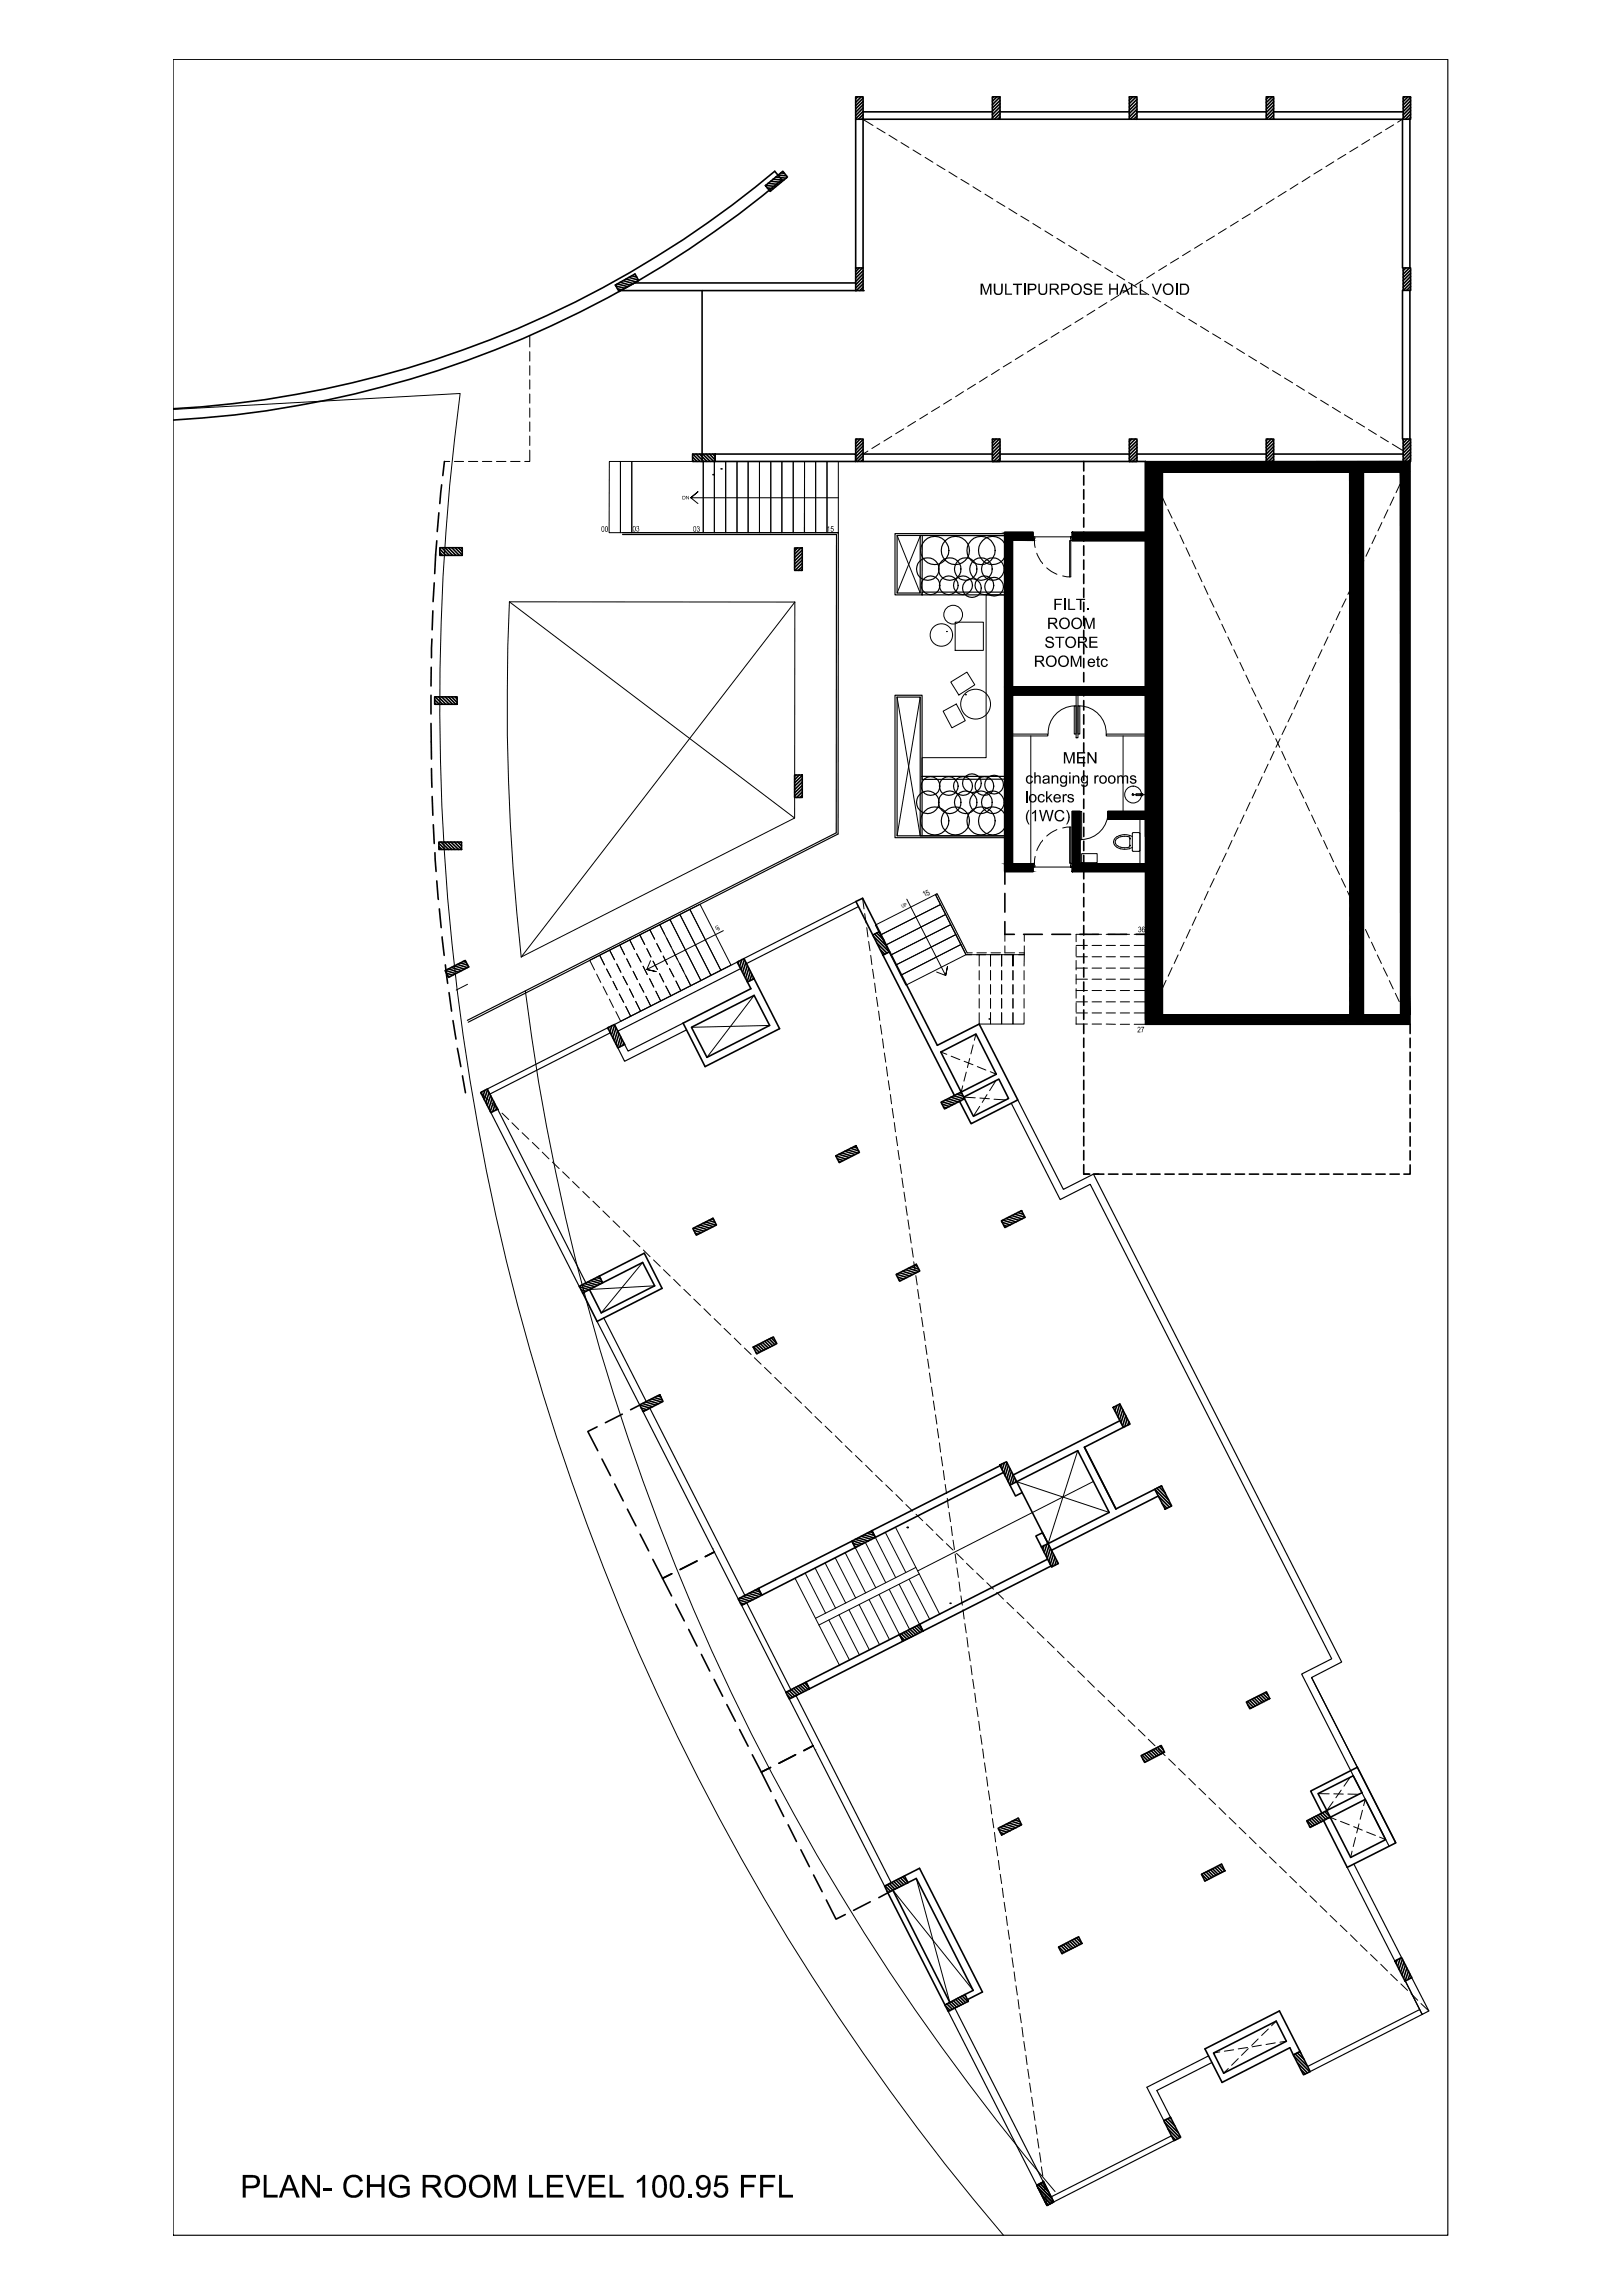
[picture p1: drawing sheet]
<svg xmlns="http://www.w3.org/2000/svg" width="297mm" height="420mm" viewBox="0 0 297 420" stroke-linecap="round" stroke-linejoin="round" font-family="sans-serif">
<defs><g id="words">
<text font-size="1.4" x="169.2" y="164.3" transform="rotate(-27 169.2 164.3)">15</text>
<text font-size=".9" x="165.2" y="166.2" transform="rotate(-27 165.2 166.2)">UP</text>
</g></defs>
<!-- layer: L-CIVL-HATCH -->
<g fill="#000" stroke="#000" stroke-width=".18">
<path d="M183.9 97.5h5.1zM185.3 98.8l3.7 .1zM209.6 84.5h48.4zM185.3 125.8h24.3zM183.9 158.2h5.1v1.3zM185.3 158.2h3.7zM209.6 185.8h48.4v1.7z"/>
<path d="M183.9 98.8l1.4 .1zM183.9 98.8l1.4 .1z"/>
<path d="M183.9 98.9l1.4 26.9v-26.9zM183.9 98.9l1.4 26.9h-1.4z"/>
<path d="M183.9 97.5l5.1 1.3v-1.3zM183.9 97.5l5.1 1.3h-5.1z"/>
<path d="M196.3 97.5l13.3 1.5v-1.5zM196.3 97.5l13.3 1.5h-13.3z"/>
<path d="M209.6 86.4h3.1zM209.6 86.4h37.4z"/>
<path d="M209.6 86.4l3.1 99.4v-99.4zM209.6 86.4l3.1 99.4h-3.1z"/>
<path d="M247 86.4h2.5zM247 86.4h5.4z"/>
<path d="M247 86.4l2.5 99.4v-99.4zM247 86.4l2.5 99.4h-2.4z"/>
<path d="M209.6 86.4h42.8zM209.6 86.4h46.7z"/>
<path d="M209.6 84.5l48.4 1.9v-1.9zM209.6 84.5l48.4 1.9h-48.4z"/>
<path d="M256.3 86.4l1.7 99.4v-99.4zM256.3 86.4l1.7 99.4h-1.7z"/>
<path d="M183.9 125.8h.2zM183.9 125.8h1.4z"/>
<path d="M183.9 127.2h1.4zM183.9 127.2h25.7z"/>
<path d="M183.9 127.2l1.4 31v-31zM183.9 127.2l1.4 31h-1.4zM183.9 158.2h1.4zM183.9 158.2h1.4z"/>
<path d="M185.3 125.8h24.3zM184.1 125.8h25.5z"/>
<path d="M183.9 125.8l25.7 1.4v-1.4zM183.9 125.8l25.7 1.4h-25.7z"/>
<path d="M183.9 159.5h5.1zM183.9 158.2l5.1 1.3h-5.1z"/>
<path d="M196.3 159.5h13.3zM207.8 159.5h1.8zM196.3 159.5h13.3z"/>
<path d="M196.3 148.6l1.3 9.6v-9.6zM196.3 148.6l1.3 9.6h-1.3z"/>
<path d="M202.8 148.6l6.8 1.3v-1.3zM202.8 148.6l6.8 1.3h-6.8z"/>
<path d="M196.3 158.2l13.3 1.3v-1.3zM196.3 158.2l13.3 1.3h-13.3z"/>
<path d="M209.6 185.8h39.9zM209.6 185.8h39.9z"/>
<path d="M256.3 185.8h1.7zM249.5 185.8h8.5z"/>
<path d="M209.6 187.5h48.4zM209.6 185.8l48.4 1.7h-48.4z"/>
</g>
<!-- layer: A-DBLOCK-WALL -->
<path d="M183.9 97.5h5.1v1.4l-3.7-.1v27h-1.4zM196.3 97.5h13.3v1.5h-13.3zM183.9 125.8h25.7v1.4h-24.3v31h3.7v1.3h-5.1zM196.3 148.6h1.3v9.6h12v1.3h-13.3zM202.8 148.6h6.8v1.3h-6.8z" fill="none" stroke="#000" stroke-width=".38"/>
<!-- layer: L-POOL-OUTL -->
<path d="M209.6 84.5h48.4v103h-48.4zM212.7 86.4h34.3l.1 99.4h-34.4zM249.5 86.4h6.8v99.4h-6.8z" fill="none" stroke="#000" stroke-width=".3"/>
<!-- layer: A-CLUB-STEPS -->
<g fill="none" stroke="#000" stroke-width=".18">
<path d="M111.5 84.5h2.1v13h-2.1zM113.6 84.5h2v13h-2zM115.6 84.5h13.1v13h-13.1zM128.7 84.5h2v13h-2zM130.7 84.5h2.1v13h-2.1zM132.8 84.5h2.1v13h-2.1zM134.9 84.5h2v13h-2zM136.9 84.5h2.1v13h-2.1zM139 84.5h2.1v13h-2.1zM141.1 84.5h2v13h-2zM143.1 84.5h2.1v13h-2.1zM145.2 84.5h2v13h-2z"/>
<path d="M147.2 84.5h2.1v13h-2.1zM149.3 84.5h2.1v13h-2.1zM151.4 84.5h2v13h-2zM153.4 91.1h-27l1.3-1.1-1.3 1.1 1.3 1.1M173.3 115.6h.1M174.8 113.9h5.2v5.2h-5.2zM180.5 108.9h3.4v33.2h-15.1v-3.4h11.7zM172.6 130.2l2.4-1.3 1.7 3-2.5 1.4zM174 124.9l3-1.9 1.4 2.4-2.9 1.8zM176.8 127.2h.1M120.7 169.3l1.9-1 5.7 11.2-1.9 1zM122.6 168.3l1.8-.9 5.7 11.1-1.8 1z"/>
<path d="M124.4 167.4l1.9-.9 5.6 11.1-1.8 .9zM126.3 166.5l1.8-.9 5.7 11.1-1.9 .9zM132.4 170.4l-14 7.1 1.7 .4-1.7-.4 .7-1.6M160.2 169.4l11-5.6 .9 1.8-11 5.6zM161.1 171.2l11-5.6 1 1.8-11 5.6zM162.1 173l11-5.6 .9 1.9-11 5.6zM163 174.9l11-5.6 .9 1.8-11 5.6zM163.9 176.7l11-5.6 1 1.8-11 5.6zM164.9 178.5l11-5.6 .9 1.9-11 5.6zM166 164.6l7.1 14 .3-1.7-.3 1.7-1.7-.6M176.8 174.8h2.4"/>
<circle cx="172.3" cy="116.3" r="2.05"/>
<circle cx="174.4" cy="112.5" r="1.71"/>
<circle cx="178.6" cy="128.9" r="2.73"/>
</g>
<!-- layer: A-CLUB-FIXT-RAILING -->
<path d="M113.9 97.9h39.2l-.1 54.6-67.5 34.3M113.9 97.5h39.5v55.2l-67.7 34.4M183.9 97.7h-20.1v11.2h5v-10.9M183.9 98h-19.7v10.6h4.2v-10.6l15.5 .1v54.9h-15.5v-25.4h-4.2v25.4h19.7M168.8 108.4h15.1v.5h-15.1zM168.8 153v-25.7h-5v26.1h20.1M168.8 142.1h15.1v.5l-15.1 .1zM177 174.4l-5.5-10.8-.3 .2 5.6 11" fill="none" stroke="#000" stroke-width=".21"/>
<!-- layer: A-DBLOCK-STILT-COL -->
<g fill="none" stroke="#000" stroke-width=".3">
<path d="M156.6 17.7h1.4v4.1h-1.4zM181.6 17.7h1.4v4.1h-1.4zM206.7 17.7h1.4v4.1h-1.4zM231.7 17.7h1.4v4.1h-1.4zM256.8 17.7h1.4v4.1h-1.4zM140.1 34l3.2-2.6 .8 1-3.2 2.6zM112.6 52.2l3.6-2 .7 1.2-3.6 2zM156.6 49.1h1.4v4.1h-1.4zM256.8 49.1h1.4v4.1h-1.4zM126.8 83.1h4.1v1.4h-4.1zM156.6 80.4h1.4v4.1h-1.4zM181.6 80.4h1.4v4.1h-1.4z"/>
<path d="M206.7 80.4h1.4v4.1h-1.4zM231.7 80.4h1.4v4.1h-1.4zM256.8 80.4h1.4v4.1h-1.4zM80.5 100.3h4.1v1.4h-4.1zM145.4 100.3h1.4v4.1h-1.4zM79.6 127.6h4.1v1.3h-4.1zM80.3 154.2h4.2v1.3h-4.2zM145.4 141.9h1.4v4.1h-1.4zM81.5 177.7l3.6-1.9 .7 1.2-3.7 1.9zM181 186.5h.1M166 279.6h.1M173.9 293.5h.1"/>
</g>
<!-- layer: L-BLDG-PLAN -->
<path d="M130.4 283.5h.1M149.2 320.3h.1" fill="none" stroke="#9c9c9c" stroke-width=".18"/>
<!-- layer: A-DBLOCK-COL -->
<g fill="none" stroke="#000" stroke-width=".3">
<path d="M134.9 176.1l1.3-.6 1.8 3.7-1.2 .6zM135.2 176l-.1 .4M135.8 175.7l-.4 1.3M136.2 175.7l-.5 1.8M136.5 176.2l-.6 1.8M136.8 176.7l-.6 1.9M137 177.3l-.5 1.8M137.3 177.8l-.5 1.9M137.6 178.4l-.4 1.2M137.9 178.9l-.1 .4M159.7 171.2l1.3-.7 1.8 3.7-1.2 .7zM159.9 171.4l2.8 2.9"/>
<path d="M160.1 171l2.3 2.3M160.5 170.8l1.3 1.3M160.5 172.7l1.8 1.8M160.9 170.6l.2 .2M161.1 173.9l.8 .8M88.2 199.9l-.1 .3M88.7 199.6l-.3 1.2M89.3 199.5l-.7 1.8M111.2 188.2l1.3-.6 1.8 3.6-1.2 .6zM111.4 188.1v.3M112 187.8l-.4 1.2M112.5 187.6l-.6 1.9"/>
<path d="M112.7 188.2l-.5 1.8M113 188.7l-.5 1.9M113.3 189.3l-.6 1.8M113.6 189.8l-.6 1.9M113.8 190.4l-.4 1.3M114.1 190.9l-.1 .5M88 200l1.2-.6 1.9 3.7-1.3 .6zM89.5 200l-.6 1.9M89.8 200.6l-.6 1.8M90.1 201.1l-.6 1.8M90.4 201.6l-.7 1.9M90.6 202.2l-.4 1.3"/>
<path d="M90.9 202.7l-.2 .5M153 211.6l3.6-1.9 .7 1.3-3.7 1.8zM153 211.6l1.8 .6M153.3 212.2l1 .3M153.5 211.3l1.9 .6M153.5 212.7l.2 .1M154.1 211.1l1.8 .6M154.6 210.8l1.8 .6M155.1 210.5l1.9 .6M155.7 210.2l1.5 .5M156.2 210l.7 .2M172.2 201.8l3.7-1.9 .6 1.3-3.6 1.8z"/>
<path d="M172.4 201.7l1.9 .6M172.4 202.1l1.4 .5M172.7 202.7l.5 .1M173 201.4l1.8 .6M173.5 201.2l1.9 .5M174 200.9l1.9 .6M174.6 200.6l1.9 .6M175.1 200.3l1.2 .4M175.7 200.1l.3 .1M106 235.5l3.7-1.9 .6 1.3-3.6 1.8zM106.1 235.6l1.7 .5M106.4 236.1l.8 .3"/>
<path d="M106.5 235.3l1.8 .6M106.6 236.7h.1M107 235l1.9 .6M107.5 234.7l1.9 .6M108.1 234.4l1.9 .6M108.6 234.2l1.6 .5M109.2 233.9l.8 .2M126.8 224.9l3.7-1.9 .6 1.3-3.7 1.8zM127 225.2l1.3 .5M127 224.8l1.9 .6M127.3 225.8l.5 .2M127.6 224.5l1.8 .6"/>
<path d="M128.1 224.3l1.8 .6M128.6 224l1.9 .6M129.2 223.7l1.8 .6M129.7 223.4l1.2 .4M130.3 223.2l.3 .1M164 233.3l3.7-1.8 .6 1.2-3.7 1.9zM164.1 233.3l1.9 .6M164.3 233.8l1.1 .4M164.5 234.3l.4 .1M164.6 233l1.9 .6M165.2 232.7l1.8 .6M165.7 232.4l1.9 .7"/>
<path d="M166.3 232.2l1.8 .6M166.8 231.9l1.3 .5M167.4 231.6l.5 .2M183.3 223.5l3.7-1.9 .6 1.3-3.7 1.8zM183.4 223.8l1.5 .5M183.6 223.4l1.8 .6M183.7 224.3l.6 .2M184.1 223.1l1.8 .6M184.7 222.8l1.8 .6M185.2 222.5l1.8 .7M185.7 222.3l1.9 .6M186.3 222l1 .3"/>
<path d="M186.8 221.7l.2 .1M117.1 257.2l3.6-1.9 .6 1.3-3.6 1.8zM117.1 257.2l1.8 .6M117.3 257.8l1.1 .3M117.6 256.9l1.8 .6M117.6 258.3h.2M118.2 256.7l1.8 .5M118.7 256.4l1.8 .6M119.2 256.1l1.9 .6M119.8 255.8l1.4 .5M120.3 255.6l.7 .2M137.9 246.6l3.6-1.8 .7 1.2-3.7 1.8z"/>
<path d="M137.9 246.6l1.1 1M138.4 246.4l1 1M138.4 247.6l.2 .2M138.7 246.2l1.1 1M139.2 246l1 1M139.5 245.8l1.1 1M140 245.6l1 1M140.3 245.3l1.1 1.1M140.8 245.1l1 1.1M141.2 244.9l.9 1M203.7 257.7l1.2-.7 1.9 3.7-1.2 .6zM203.8 257.6v.2"/>
<path d="M204.4 257.3l-.3 1M204.9 257l-.5 1.9M205.2 257.5l-.6 1.9M205.5 258.1l-.6 1.8M205.8 258.6l-.6 1.9M206.1 259.2l-.6 1.8M206.3 259.7l-.5 1.5M183 268.2l1.2-.6 1.9 3.7-1.3 .6zM183.3 268l-.2 .5M183.8 267.8l-.4 1.3M184.3 267.8l-.6 1.8M184.5 268.3l-.5 1.9"/>
<path d="M184.8 268.9l-.6 1.8M185.1 269.4l-.6 1.9M185.4 269.9l-.6 1.9M185.6 270.5l-.3 1.1M185.9 271l-.1 .4M206.6 260.3l-.2 .6M211.3 272.7l1.3-.7 1.8 3.7-1.2 .6zM211.4 272.7l3 3M211.7 272.4l2.2 2.2M212 273.9l2 2M212.1 272.2l1.2 1.2M212.5 272l.2 .1"/>
<path d="M212.7 275.2l.9 .9M135.1 292.7l3.7-1.9 .6 1.2-3.7 1.9zM135.2 292.9l1.6 .5M135.4 292.5l1.9 .6M135.5 293.4l.7 .3M136 292.3l1.9 .5M136.5 292l1.9 .6M137.1 291.7l1.8 .6M137.6 291.4l1.8 .6M138.1 291.2l1 .3M138.7 290.9h.1M155.9 282.1l3.7-1.9 .6 1.3-3.7 1.8z"/>
<path d="M156 282.1l1.8 .6M156.1 282.6l1.2 .3M156.4 283.1l.4 .1M156.5 281.8l1.9 .6M157.1 281.5l1.8 .6M157.6 281.2l1.9 .6M158.2 281l1.8 .6M158.7 280.7l1.3 .4M159.2 280.4l.6 .2M164.6 299.2l3.7-1.8 .6 1.2-3.7 1.9zM164.7 299.5l.9 .8M164.9 299.1l1.1 1"/>
<path d="M165.4 298.9l1 1M165.7 298.7l1.1 1M166.2 298.5l1 1M166.6 298.3l1 1M167 298.1l1 1M167.4 297.8l1 1.1M167.8 297.6l1 1M168.2 297.5l.3 .3M190.6 283.2l1.2-.6 1.9 3.6-1.2 .7zM191.1 282.9l-.2 .8M191.6 282.7l-.5 1.6M192 282.9l-.6 1.9"/>
<path d="M192.2 283.5l-.5 1.8M192.5 284l-.5 1.9M192.8 284.6l-.6 1.8M193.1 285.1l-.6 1.7M193.4 285.7l-.3 .9M193.6 286.2v.1M143.8 309.8l3.7-1.8 .6 1.2-3.6 1.9zM144 309.7l1.1 1.1M144.1 310.4l.6 .5M144.5 309.5l1 1M144.8 309.3l1.1 1M145.3 309.1l1 1"/>
<path d="M145.6 308.9l1.1 1M146.1 308.7l1 1M146.4 308.5l1.1 1M146.9 308.3l1 1M147.2 308.1l.6 .6M211.9 319.9l1 1M212.3 319.7l.6 .6M228.1 311.6l3.7-1.9 .6 1.3-3.7 1.8zM228.4 311.5l1 1M228.4 312.1l.6 .6M228.7 311.3l1.1 1M229.2 311.1l1 1"/>
<path d="M229.5 310.9l1.1 1M230 310.7l1 1M230.3 310.5l1.1 1M230.8 310.3l1 1M231.2 310.1l1 1M231.6 309.9l.5 .5M182.7 334.7l3.7-1.8 .6 1.2-3.7 1.8zM182.8 334.9l1.5 .5M183 334.5l1.9 .7M183.1 335.5l.7 .2M183.6 334.3l1.8 .6M184.1 334l1.8 .6"/>
<path d="M184.6 333.7l1.9 .6M185.2 333.4l1.8 .6M185.7 333.2l1 .3M186.3 332.9h.1M208.8 321.4l3.7-1.8 .6 1.2-3.6 1.9zM209.1 321.3l1 1.1M209.1 322l.5 .6M209.4 321.1l1.1 1M209.9 320.9l1 1M210.2 320.7l1.1 1M210.7 320.5l1 1M211 320.3l1.1 1"/>
<path d="M211.5 320.1l1 1M239.2 333.4l3.6-1.9 .6 1.2-3.6 1.8zM239.2 333.3l1.1 1M239.6 333.1l1 1M239.7 334.4l.1 .1M240 332.9l1.1 1M240.4 332.7l1 1M240.8 332.5l1.1 1M241.2 332.3l1 1M241.7 332.1l1 1M242 331.9l1 1M242.5 331.7l.9 .9"/>
<path d="M161.9 345.3l3.6-1.9 .7 1.3-3.7 1.8zM162 345.3l1 1M162.3 346.2l.3 .3M162.4 345l1 1.1M162.8 344.8l1 1.1M163.2 344.7l1 1M163.6 344.5l1 1M164 344.2l1 1.1M164.4 344l1 1M164.8 343.8l1 1M165.2 343.6l.9 .9M193.7 356.5l3.7-1.9 .6 1.2-3.6 1.9z"/>
<path d="M193.8 356.4l1 1M194.2 356.2l1 1M194.3 357.5l.1 .2M194.6 356l1 1M195 355.8l1 1M195.4 355.6l1 1M195.8 355.4l1 1M196.2 355.2l1 1M196.6 355l1 1M197 354.8l1 1M219.9 343.1l3.7-1.8 .6 1.2-3.7 1.9zM219.9 343.1l1.1 1.1"/>
<path d="M220.3 342.9l1 1M220.4 344.2l.1 .2M220.7 342.7l1.1 1M221.1 342.5l1 1M221.5 342.3l1.1 1M221.9 342.1l1 1M222.3 341.9l1.1 1M222.7 341.7l1 1M223.2 341.5l1 1M223.5 341.3h.1M255.3 359l1.2-.6 1.9 3.7-1.3 .6zM255.7 358.8l-.2 .6"/>
<path d="M256.3 358.5l-.5 1.5M256.7 358.7l-.7 1.8M256.9 359.2l-.6 1.8M257.2 359.7l-.6 1.9M172.9 367.1l3.7-1.9 .6 1.2-3.7 1.8zM173 367.2l.9 .9M173.3 366.8l1 1.1M173.7 366.6l1 1.1M174.1 366.5l1 1M174.5 366.3l1 1M174.9 366l1 1.1M175.3 365.8l1 1"/>
<path d="M175.7 365.6l1 1M176.1 365.4l1 1.1M176.5 365.2l.3 .3M236.7 376.2l1.2-.6 1.9 3.7-1.2 .5zM236.8 376.4l2.9 2.9M237 376l2.3 2.3M237.4 375.8l1.3 1.2M237.5 377.6l1.8 1.9M237.8 375.6l.3 .2M238.1 378.9l.8 .8M257.5 360.3l-.6 1.8M257.8 360.8l-.7 1.9"/>
<path d="M258 361.4l-.3 1M258.3 361.9l-.1 .2M190 400l2.5 2.5M190.4 399.7l1.5 1.5M190.8 399.5l.4 .5M213 388.2l1.2-.6 1.9 3.7-1.2 .6zM213.1 388.5l2.9 2.9M213.3 388.1l2.3 2.3M213.7 387.9l1.3 1.3M213.8 389.7l1.8 1.9M214.1 387.7l.3 .2M214.4 391l.8 .8"/>
<path d="M189.8 400.1l1.2-.7 1.8 3.7-1.2 .7zM190 400.6l2.6 2.6M190.6 401.8l1.6 1.6M191.3 403l.5 .6"/>
</g>
<!-- layer: A-DBLOCK-WALL -->
<g fill="none" stroke="#000" stroke-width=".18">
<path d="M109.2 178.3l.8 1.6M111 177.4l.8 1.5M112.2 179.7l.8 1.5M112.5 175.7l-.9-1.8-1.9 1 .9 1.7-.9-1.7-1.8 .9 .9 1.8M112.9 176.5l.7 1.5M114 178.8l.8 1.5M114.7 175.5l.8 1.6M115.9 177.8l.7 1.6M116.5 174.6l.8 1.5M117.7 176.9l.8 1.5M118.4 173.7l.7 1.5M118.9 179.2l.7 1.5"/>
<path d="M119.5 176l.8 1.5M120.7 178.3l.8 1.5M121 174.3l-.8-1.6 .8 1.6M121.4 175l.7 1.6M121.6 171l-.9-1.7-1.8 .9 .9 1.7-.9-1.7-1.8 .9 .9 1.8-.9-1.8-1.9 1 .9 1.7-.9-1.7-1.8 .9 .9 1.8-.9-1.8-1.8 .9 .9 1.8M122 171.8l.8 1.5M122.5 177.3l.8 1.5M123.2 174.1l.8 1.5M124.4 176.4l.8 1.5M125.5 178.7l.9 1.8-1.8 .9-.9-1.8 .9 1.8-1.8 .9-1-1.8 1 1.8-1.9 .9-.9-1.7 .9 1.7-1.8 1-.9-1.8 .9 1.8-1.9 .9-.9-1.8 .9 1.8-1.8 .9-.9-1.7 .9 1.7-1.8 1-.9-1.8M176.8 174.8h1.1M177 174.4h.9"/>
<path d="M178.7 174.8h1.7M178.8 174.4h1.7M179.2 177.7v1.7M181.3 174.8h-2.1v2.1M181.3 174.8v2.1v-2.1h2v2.1v-2.1h2.1v2.1v-2.1h2.1l-.1 2.1M181.3 174.8h1.7M181.3 177.7v1.7M181.4 174.4h1.7M183.3 177.7v1.7M183.8 174.8h1.8M183.9 171.1v1.2M183.9 173.2v1.3"/>
<path d="M184 174.4h1.7M185.4 177.7v1.7M186.5 174.4h1v.4h-1.1M187.4 177.7v1.7M187.5 171.1v1.2M187.5 173.2v1.3M196.9 173.3v1.7M196.9 175.8v1.8M196.9 178.4v1.8M196.9 173.1h2.1M196.9 175.2h2.1M196.9 177.2h2.1"/>
<path d="M196.9 179.3h2.1M199 171.1h-2.1v1.3M199.9 171.1h1.7M199.9 173.1h1.7M199.9 175.2h1.7M199.9 177.2h1.7M199.9 179.3h1.7M202.5 171.1h1.6M202.5 173.1h1.6M202.5 175.2h1.6M202.5 177.2h1.6M202.5 179.3h1.6"/>
<path d="M205 171.1h1.7M205 173.1h1.7M205 175.2h1.7M205 177.2h1.7M205 179.3h1.7M207.6 171.1h2v.9M207.6 173.1h2M207.6 175.2h2M207.6 177.2h2M207.6 179.3h2M209.6 172.9v1.7M209.6 175.5v1.7"/>
<path d="M209.6 178v1.7M110.4 180.6l.7 1.5M111.5 182.9l.8 1.5M113.3 182l.8 1.5M115.2 181l.8 1.6M117 180.1l.8 1.5M138 182.2l-8.6 11.4M140.9 187.7l-14.4 .4M172.2 192.6l1.1 .4M174.1 193.4l1.6 .6M176.2 198.8l-.3 1.1M176.5 194.3l1.6 .6"/>
<path d="M176.8 196.3l-.4 1.6M177.5 193.8l-.4 1.6M178.1 191.3l-.4 1.6M178.6 189.3l-.3 1.1M178.9 195.3l1.5 .6M179.2 185.4v2.1h2.1v-2.1v2.1h2v-2.1v2.1h2.1v-2.1v2.1h2v-2.1M179.2 180.3v1.7M179.2 182.8v1.8M181.2 196.2l1.1 .5M181.3 180.3v1.7M181.3 182.8v1.8M182.3 197.9l-1.2 1.8"/>
<path d="M183.3 180.3v1.7M183.3 182.8v1.8M185.4 180.3v1.7M185.4 182.8v1.8M187.4 180.3v1.7M187.4 182.8v1.8M196.9 181v1.7M196.9 183.6v1.7M196.9 186.2v1.3h2.1M196.9 181.3h2.1M196.9 183.4h2.1M196.9 185.4h2.1"/>
<path d="M199.9 181.3h1.7M199.9 183.4h1.7M199.9 185.4h1.7M199.9 187.5h1.7M202.5 181.3h1.6M202.5 183.4h1.6M202.5 185.4h1.6M202.5 187.5h1.6M205 181.3h1.7M205 183.4h1.7M205 185.4h1.7M205 187.5h1.7"/>
<path d="M207.6 181.3h2M207.6 183.4h2M207.6 185.4h2M207.6 187.5h2M209.6 180.6v1.7M209.6 183.2v1.7M209.6 185.7v1M176.4 200.9l2.1 .1M179.3 202.6l-1.1 1.7M179.3 201l1.8 .2M180.7 200.4l-.9 1.4M181.9 201.2l2.1 .2"/>
<path d="M117.6 231.1l-7.6 9.3M119.8 235.4l-11.9 .7M186.1 271.3l16.9 5.6M197.2 265.6l-5.4 17M200.1 271.2l-32.1 16.4M146.6 288.4h.1M241.2 328.4h2.1M243.4 332.7l1.1 .4M244 329.8l-1.2 1.7M244.1 328.4l1.7 .1M245.3 333.4l1.6 .7M245.5 327.7l-1 1.4"/>
<path d="M246.7 328.5h2M247.1 325.4l-1.1 1.6M247.5 338.9l-.3 1.1M247.7 334.4l1.6 .7M248.1 336.4l-.4 1.7M248.7 333.9l-.4 1.7M249.4 331.4l-.5 1.7M249.9 329.4l-.3 1.2M250.1 335.4l1.6 .6M252.5 336.3l1.1 .5M163.4 346.1l14.7 18.3M167.7 343.9l6.1 22.7"/>
<path d="M223.2 375.7l-1.1 .2M224.8 378.7l-.8 .8M225.8 375.3l-1.7 .2M226.6 376.9l-1.2 1.2M228.3 374.8l-1.7 .3M228.4 375.1l-1.2 1.2M230.3 373.3l-1.2 1.2M230.9 374.4l-1.7 .3M232.1 371.5l-1.2 1.1M233.4 374l-1.7 .3M233.6 370l-.9 .9M235.4 373.7l-1.2 .2"/>
</g>
<!-- layer: A-DBLOCK-STEPS -->
<g fill="none" stroke="#000" stroke-width=".18">
<path d="M163.9 279.6l8.1 16M145.5 289l8.2 16M147.4 288l3.7 7.3M149.2 287.1l3.7 7.3M151 286.2l3.8 7.3M151.7 296.6l3.8 7.3M152.9 285.2l3.7 7.4M153.6 295.6l3.7 7.4M154.7 284.3l3.7 7.3M155.4 294.7l3.7 7.3M156.5 283.3l3.8 7.4M157.2 293.8l3.8 7.3"/>
<path d="M158.4 282.4l3.7 7.4M159.1 292.8l3.7 7.4M160.2 281.5l3.7 7.3M160.9 291.9l3.7 7.3M162 280.5l3.8 7.4M162.7 291l3.8 7.3M164.6 290.1l3.7 7.3M166.4 289.1l3.8 7.3M167.6 287l-18.4 9.3M168.2 288.1l-18.3 9.4"/>
</g>
<!-- layer: A-DBLOCK-WALL -->
<g fill="none" stroke="#000" stroke-width=".3">
<path d="M138 179.2l4.7 9.1-13.7 7-4-8 12.4-6.3-.6-1.2M161 170.5l-3.1-6-1.3 .5 3.1 6.2M161.6 174.9l13.1 25.7M162.8 174.2l8.7 17.2 7.7-3.9 7.1 13.9-8.6 4.3-2.1-4.1M126.5 188.1l11.5-5.9 2.9 5.5-11.5 5.9zM172.2 192.6l6.4-3.3 3.7 7.4-6.4 3.2zM176.4 200.9l6.4-3.3 1.8 3.5-6.4 3.3zM109.7 233.6l8.2-4.2 3.3 6.5-11.9 6-2.6-5.2M110.3 234.9l7.3-3.8 2.2 4.3-9.8 5-2.1-4.3M113.9 258.9l-3.1 1.6M117.1 257.2l-1.7 .9M109.3 261.2l-1.7 .9 1.8 3.5"/>
<path d="M110.2 267.1l1.5 3.1M112.5 271.7l1.6 3.1M114.8 276.3l1.6 3M183 268.3l-23.4 11.9 .6 1.3 23.5-11.9M184.8 271.9l1.1 2 1.2-.7M186.1 271.3l11.1-5.7 5.8 11.3-11.2 5.7zM205 260.1l-19.6 9.9M205.6 261.3l-7.1 3.7 5.7 11.3 7.1-3.6M212 273.9l-19.6 9.9M117.2 280.9l1.5 3M119.5 285.5l1.8 3.5 1.7-.9-1.7 .9 1.6 3.2M123.7 293.7l1.5 3"/>
<path d="M126 298.3l1.6 3.1M127.6 285.8l-3.1 1.5M130.7 284.1l-1.6 .9M138.8 290.8l17.1-8.7 .6 1.2-17.1 8.7zM191.7 285.4l-23.4 12 .6 1.2 23.8-12.1M191.8 282.6l-1-2-1.2 .6 1 2M128.4 302.9l1.5 3M130.7 307.5l1.6 3M133 312.1l1.6 3M135.4 316.6l1.5 3.1M147.5 308l17.1-8.8 .6 1.3-17.1 8.7zM148.8 319.6l-1.7 .9"/>
<path d="M137.7 321.3l1.6 3.1 1.7-.8-1.7 .8 1.8 3.6M141.9 329.5l1.5 3.1M144.2 334.1l1.6 3M145.6 321.3l-3 1.5M146.6 338.7l1.5 3M241.2 328.4l6.5-3.3 1.6 3.1-6.5 3.3zM241.9 331.9l-2-4 8.5-4.4 7.1 13.9-8.9 4.5-4.4-8.6M243.3 332.3l3.9 7.7 6.4-3.2-3.7-7.4-6.6 3.4M148.9 343.3l1.6 3M151.2 347.8l1.8 3.6 1.7-.9M159.3 348.2l-3.1 1.5M160.8 347.4l1.7-.9 10.4 20.6"/>
<path d="M163.4 346.1l10.4 20.5M165.5 343.4l2.8-1.4 11.5 22.7-2.7 1.4M166.2 344.7l1.5-.8 10.4 20.5-1.5 .8M222.1 375.9l11.5-5.9 1.8 3.7-11.4 5.8zM237.9 375.6l-3.7-7.4-13.7 6.9 3.2 6.1 12.4-6.3 .6 1.3"/>
</g>
<g fill="none" stroke="#000" stroke-width=".21">
<path d="M134.9 176.1l-22.4 11.5M135.6 177.3l-22.6 11.5M156.6 165l-20.5 10.5M157.1 166l-20.5 10.4M111.2 188.2l-22 11.2M111.7 189.1l-22.1 11.2M125 187.3l-10.1 5.1-.6-1.2M125.7 188.5l-11.4 5.8-1.2-2.5M89.8 203.7l16.3 31.9M91.1 203.1l16.2 31.9M185.1 202l8.9 17.6 5.5-2.8 44.2 86.9-5.5 2.8 16 31.5M186.3 201.4l8.3 16.3 5.5-2.7 45.4 89.3-5.5 2.8 15.5 30.3"/>
<path d="M109.3 241.9l7.8 15.3M110.5 241.3l7.8 15.3M135.7 293.9l8.1 15.9M136.3 292.1l-17.4-34.3-1.2 .6v.2l17.4 34.1M136.7 293.4l8.1 16M144.5 311.1l17.4 34.2M145.7 310.4l17.4 34.3M240 307.1l8.4 16.4M246.6 341.9l8.7 17.1M247.8 341.3l8.7 17.1M173.5 368.2l16.3 31.9M174.8 367.7l16.1 31.7"/>
<path d="M221.2 376.4l-11.3 5.7 3.1 6.1M221.8 377.6l-10.1 5.1 2.5 4.9M258.4 362.1l3.1 6.1-1.2 .6-3.1-6.1 3.1 6.1-20.5 10.5M259.8 367.9l-20.5 10.4M214.4 391l-22 11.2M214.9 391.9l-22.1 11.2"/>
</g>
<!-- layer: A-CLUB-FIXT-TOILET -->
<g fill="none" stroke="#000" stroke-width=".18">
<path d="M185.3 134.4h6.5v.3h-6.5M188.7 134.7v23.4M196.6 129.2h.3v5.2h-.3zM196.6 129.2a5 5 0 0 0-4.8 5.2M196.9 127.2h.4v7.9h-.4zM197.3 129.2h.3v5.2h-.3zM197.6 129.2a5 5 0 0 1 4.8 5.2M209.6 134.4h-7.1v.3h7.1v13.9h-4.1v-13.9M197.6 148.6h.4v5.1h-.4zM198 156.3h2.8v1.6h-2.8zM202.8 148.6a5 5 0 0 1-4.8 5.1M204.3 153.7a2.68 2.68 0 0 1 2.5-.5v1.9a2.2 2.2 0 0 1-2.7-.7v-.4z"/>
<path d="M206.8 153.5h.1l-.1 .1M206.8 154.8h.1h-.1M207.2 153.1a2.67 2.67 0 0 0-3.3 .6 1.25 1.25 0 0 0 1.1 1.7 3 3 0 0 0 2.2-.3M207.2 145.5h2.4M207.9 145.3h1.1v.4h-1.1zM208.6 152.6l-.1-.2h-1.1l-.2 .2v3.1l.1 .2h1.2l.1-.2M208.6 149.9v8.3"/>
<circle cx="207.3" cy="145.5" r=".15"/>
<circle cx="207.4" cy="145.5" r="1.55"/>
<circle cx="209" cy="145.5" r=".15"/>
<circle cx="209" cy="145.5" r=".23"/>
</g>
<!-- layer: L-XSRV-STP-OUTL -->
<g fill="none" stroke="#000" stroke-width=".3">
<path d="M198.3 84.5v1.7M198.3 87.1v1.7M198.3 89.6v1.8M198.3 92.2v1.8M198.3 94.8v1.7M198.3 97.4v1.7M198.3 99.9v1.8M198.3 102.5v1.8M198.3 105.1v1.7M198.3 107.7v1.7M198.3 110.3v1.7M198.3 112.8v1.7"/>
<path d="M198.3 115.4v1.7M198.3 118v1.7M198.3 120.6v1.6M198.3 123.1v1.7M198.3 125.7v1.7M198.3 128.3v1.7M198.3 130.8v1.8M198.3 133.4v1.8M198.3 136v1.7M198.3 138.6v1.7M198.3 141.1v1.8M198.3 143.7v1.7"/>
<path d="M198.3 146.3v1.7M198.3 148.9v1.7M198.3 151.5v1.6M198.3 154v1.7M198.3 156.6v1.7M198.3 159.2v1.7M198.3 161.7v1.7M198.3 164.3v1.7M198.3 166.9v1.7M198.3 169.4v1.8M198.3 172v1.8M198.3 174.6v1.7"/>
<path d="M198.3 177.2v1.7M198.3 179.8v1.7M198.3 182.3v1.8M198.3 184.9v1.7M198.3 187.5v1.7M198.3 190.1v1.7M198.3 192.6v1.7M198.3 195.2v1.7M198.3 197.8v1.7M258.1 187.5v1.7M258.1 190.1v1.7M258.1 192.6v1.8"/>
<path d="M258.1 195.2v1.8M258.1 197.8v1.7M198.3 213.2v1.8h1M198.3 215h1.1M198.3 200.3v1.8M198.3 202.9v1.7M198.3 205.5v1.7M198.3 208.1v1.7M198.3 210.6v1.8M200.1 215h1.9M202.9 215h1.7M205.5 215h1.7"/>
<path d="M208 215h1.8M210.6 215h1.7M213.2 215h1.7M215.8 215h1.7M218.3 215h1.8M220.9 215h1.7M223.5 215h1.7M226.1 215h1.7M228.7 215h1.6M231.2 215h1.7M233.8 215h1.7M236.4 215h1.7"/>
<path d="M238.9 215h1.7M241.5 215h1.7M244.1 215h1.7M246.6 215h1.8M249.2 215h1.7M251.8 215h1.7M254.4 215h1.7M258.1 213.3v1.7h-1.2M258.1 200.4v1.7M258.1 202.9v1.8M258.1 205.5v1.7M258.1 208.1v1.7"/>
<path d="M258.1 210.7v1.7"/>
</g>
<!-- layer: A-CLUB-WALL -->
<g fill="none" stroke="#000" stroke-width=".3">
<path d="M156.6 21.8v27.3M158 20.5h23.6M181.6 21.8h-23.6v27.3M183 20.5h23.6M183 21.8h23.7M208 20.5h23.7M208 21.8h23.7M233.1 21.8h23.6v27.3M233.1 20.5h23.6M258 21.8v27.3M113.8 53.2h42.8M116.2 51.8h40.4"/>
<path d="M128.5 53.2v31.3M256.7 53.2v27.2M258 53.2v27.2M31.7 74.8a187.8 187.8 0 0 0 110.1-43.4l1.3 1.5a189.9 189.9 0 0 1-111.4 44M130.9 83.1h25.7v1.4h-25.7zM158 83.1h23.6M158 84.5h51.6v68.6M183 83.1h23.7M208.1 83.1h23.6M233.1 83.1h23.7M183.9 159.5v2.4M183.9 163.6v3.4"/>
<path d="M183.9 168.7v2.4h1.7M187.3 171.1h3.5M192.5 171.1h3.4M197.6 171.1h3.5M202.8 171.1h3.4M207.9 171.1h1.7v15.6"/>
</g>
<!-- layer: A-DBLOCK-FIXT-DOOR -->
<g fill="none" stroke="#000" stroke-width=".18">
<path d="M189 98.3h7.3h-.4M189 98.3h.4l-.1 .7h-.3zM189.3 99l.2 1.2M195.8 99h.2v6.6h-.2zM195.9 98.3h.4v.7h-.3zM189.8 101.3l1 1.9M191.6 104l.8 .6 1 .5M194.5 105.4l1.3 .2M189 158.7h7.3h-.4M189 158.1h.3l.1 .6h-.4zM189.5 156.8l-.2 1.3M190.8 153.8l-1 1.9"/>
<path d="M193.4 151.9l-1 .5-.8 .7M195.8 151.4v6.7h.2v-6.7l-1.5 .2M196 158.1h.3v.6h-.4z"/>
</g>
<!-- layer: L-TEXT- GENL -->
<g fill="#000">
<path d="M179.5 51.9h.4l.6 1.8 .6-1.8h.4v2.1h-.3v-1.7l-.6 1.7h-.2l-.6-1.8v1.8h-.3zM181.9 51.9h.3v1.6l.1 .2 .4 .1 .3-.1 .2-.2v-1.6h.3v1.6l-.3 .4-.8 .1-.4-.3-.1-.4zM184 51.9h.2v1.8h1v.3h-1.2zM185.4 51.9h1.6v.3h-.6v1.8h-.3v-1.8h-.7zM190 51.9h.3v1.5a.36 .36 0 0 0 .5 .3h.3l.3-.2v-1.6h.3v1.5l-.2 .3-.4 .3h-.5l-.4-.3-.2-.2zM198.4 52.1l.5-.2h.5l.3 .3 .1 .3h-.2l-.3-.4h-.4a.31 .31 0 0 0-.3 .4 .31 .31 0 0 0 .4 .2l.8 .4 .1 .5-.3 .3-.8 .1-.4-.2-.1-.3v-.2h.2l.2 .4h.5a.36 .36 0 0 0 .4-.3 .36 .36 0 0 0-.5-.3l-.7-.3zM200.3 51.9h1.5v.3h-1.3v.6h1.2v.2h-1.2v.7h1.3v.3h-1.5zM203 51.9h.3v.9h1.1v-.9h.2v2.1h-.2v-1h-1.1v1h-.3zM207 51.9h.2v1.8h1.1v.3h-1.3zM208.6 51.9h.2v1.8h1.1v.3h-1.3zM210.8 51.9h.2l.7 1.8 .7-1.8h.3l-.8 2.1h-.3zM125.6 90.8l.4 .5 .1-.5v.6l-.4-.5-.1 .5z"/>
<path d="M191.4 116.8l.4-.3h.5l.5 .3v.3l-.2 .1-.2-.4h-.4a.32 .32 0 0 0-.4 .3 .32 .32 0 0 0 .5 .3l.6 .2 .2 .2v.3l-.2 .4-.8 .1-.3-.1-.3-.4v-.1l.2-.1 .2 .4 .6 .1a.36 .36 0 0 0 .4-.4 .36 .36 0 0 0-.5-.3l-.8-.4zM193 109.6h1.4v.2h-1.1v.7h.9v.2h-.9v1h-.3zM193.1 116.6h1.7v.2h-.7v1.8h-.3v-1.8h-.7zM195.5 109.6h.3v1.8h1v.3h-1.3zM196.9 109.6h1.7v.2h-.7v1.9h-.3v-1.9h-.7zM198.4 113.1h.4l.6 1.7 .6-1.7h.3v2h-.2v-1.7l-.6 1.7h-.3l-.6-1.7v1.7h-.2zM198.9 111.4h.3v.3h-.3zM199.4 116.6h1.4v.2h-1.1v.6h1.1v.3h-1.1v.6h1.2v.3h-1.5zM194.7 137.7h.4l.6 1.8 .6-1.8h.4v2.1h-.3v-1.8l-.6 1.8h-.2l-.6-1.8v1.8h-.3zM196 120h.4l.5 1.8 .7-1.8h.3v2.1h-.2v-1.8l-.6 1.8h-.3l-.6-1.8v1.8h-.2zM197.1 137.7h1.5v.3h-1.2v.6h1.2v.2h-1.2v.7h1.2v.3h-1.5zM199 137.7h.3l1.1 1.6v-1.6h.3v2.1h-.3l-1.1-1.6v1.6h-.3z"/>
<path d="M200.8 120.2l.3-.1v.5h.2v.2h-.2v1l.2 .1-.1 .2a.35 .35 0 0 1-.3-.1 .35 .35 0 0 1-.1-.3v-.9h-.2v-.2h.2zM201.6 120.7l.4-.1h.4l.3 .4-.2 .1a.44 .44 0 0 0-.6-.3 .44 .44 0 0 0-.2 .7l.1 .1a.36 .36 0 0 0 .4 .3 .36 .36 0 0 0 .3-.4l.2 .1-.2 .4h-.7l-.3-.3v-.6zM188.2 148.3h.2l-.3 .6-.1 1 .4 1h-.2l-.1-.1-.3-.9v-.8zM187.8 142.2l.3-.2 .5-.1 .4 .4-.2 .1a.43 .43 0 0 0-.6-.2 .43 .43 0 0 0-.2 .6 .4 .4 0 0 0 .4 .5 .4 .4 0 0 0 .4-.4h.3l-.3 .5-.5 .1-.3-.1-.2-.5zM189.3 141.4h.2v.7l.3-.2 .5 .1 .1 .1 .1 1.4h-.3v-1a.36 .36 0 0 0-.4-.4 .36 .36 0 0 0-.3 .5v.9h-.2zM188.9 148.8l.6-.5h.1v2.1h-.2v-1.7l-.5 .3zM190.2 148.3h.3l.4 1.8 .5-1.8h.3l.4 1.8 .4-1.8h.3l-.6 2.1h-.2l-.5-1.9-.5 1.9h-.3zM190 145.6l.3-.2h.5l.4 .3-.3 .2-.2-.3h-.3l-.2 .4v.4a.38 .38 0 0 0 .4 .3 .38 .38 0 0 0 .4-.4l.2 .1-.2 .4-.2 .1-.6-.1-.3-.5zM191.4 144.9h.3v1.1l.6-.6h.3l-.6 .6 .7 .9h-.3l-.5-.8-.2 .2v.6h-.3zM192.5 142h.2v.2l.3-.3 .6 .2 .1 1.4h-.3v-1.1a.38 .38 0 0 0-.4-.2 .38 .38 0 0 0-.3 .4v.9h-.2zM194.5 145.4h.2v.2a.36 .36 0 0 1 .6-.2l-.1 .3a.32 .32 0 0 0-.4 0 .32 .32 0 0 0-.1 .4v.8h-.2zM193.2 148.6l.5-.3h.5l.5 .3 .1 .3h-.3l-.1-.2a.7 .7 0 0 0-.9 0 .7 .7 0 0 0-.2 .9l.1 .3 .3 .2h.6l.2-.5 .3 .1-.4 .6h-.9l-.5-.7v-.6z"/>
<path d="M195.1 148.3h.2l.2 .3 .3 .9-.1 .7-.4 .7h-.2l.4-.9v-.8zM195.4 145.6l.4-.2h.4l.3 .3-.2 .1a.29 .29 0 0 0-.4-.3 .29 .29 0 0 0-.2 .4l.7 .2a.54 .54 0 0 1-.1 .8 .54 .54 0 0 1-.7-.1l-.3-.3 .3-.1 .1 .3h.2a.26 .26 0 0 0 .4-.2 .26 .26 0 0 0-.4-.3h-.1a.44 .44 0 0 1-.4-.6zM196.3 142h.2v.2l.3-.2a.51 .51 0 0 1 .7 .5v1h-.2v-.9a.37 .37 0 0 0-.4-.4 .37 .37 0 0 0-.3 .4v.9h-.3zM200.3 142h.2v.2l.2-.2 .3-.1 .1 .1-.1 .3a.33 .33 0 0 0-.4 0 .33 .33 0 0 0-.1 .4v.8h-.2zM204.5 142h.2v.2l.3-.3 .4 .1a.17 .17 0 0 0 .2 .2 .17 .17 0 0 0 .2-.2h.4a.33 .33 0 0 1 .3 .4v1.1h-.3v-1a.32 .32 0 0 0-.3-.4 .32 .32 0 0 0-.3 .5v.9h-.2l-.1-1.1a.33 .33 0 0 0-.4-.2 .33 .33 0 0 0-.2 .5v.8h-.2zM206.9 142.1l.3-.2h.3l.4 .3 .1 .2h-.3a.32 .32 0 0 0-.3-.3 .32 .32 0 0 0-.3 .3l.7 .2a.55 .55 0 0 1 0 .8 .55 .55 0 0 1-.8 0l-.2-.4h.2l.2 .3a.28 .28 0 0 0 .5-.1 .28 .28 0 0 0-.3-.4h-.1a.43 .43 0 0 1-.4-.2 .43 .43 0 0 1 0-.5zM130.9 169.7l.5-.3-.4 .3v.2l.5-.2h.1l-.4 .2a.24 .24 0 0 1-.2 0 .24 .24 0 0 1-.1-.2zM48.3 398.2h.5v3.6h2v.5h-2.5zM55.3 398.2h.6l2.2 3.2v-3.2h.5v4.1h-.6l-2.1-3.2v3.2h-.6zM59.2 400.5h1.6v.6h-1.6zM63.4 398.6l.7-.4 1-.1 .4 .2 .6 .4 .3 .6-.6 .1-.4-.7-.4-.1h-.7l-.6 .4-.3 .9 .2 1.4 .7 .6h.7l.4-.2 .3-.3 .2-.5 .6 .1-.6 1-.8 .4h-.8l-.6-.2-.4-.4-.4-1-.1-1 .2-.7zM67.2 398.2h.5v1.7h2.1v-1.7h.6v4.1h-.6v-1.9h-2.1v1.9h-.5z"/>
<path d="M71.8 398.6l.5-.3 .5-.2h.8l.9 .4 .4 .9-.5 .1-.2-.5-.7-.4h-.6l-.6 .3-.5 .8-.1 .9 .2 .5 .4 .5 .4 .2 .6 .1 1.1-.4v-.8h-1.2v-.5h1.8v1.5l-.6 .5-.8 .2h-.7l-1-.4-.5-.6-.2-.7 .1-1.2zM90.4 398.2h.9l1.1 3.5 1.3-3.5h.7v4.1h-.5v-3.4l-1.2 3.4h-.5l-1.2-3.5v3.5h-.6zM96.8 398.2h.6v3.6h2v.5h-2.6zM100.1 398.2h3v.5h-2.5v1.3h2.3v.4h-2.3v1.4h2.5v.5h-3zM103.5 398.2h.6l1.2 3.7 1.4-3.7h.5l-1.6 4.1h-.5zM107.8 398.2h2.9v.5h-2.4v1.3h2.3v.4h-2.3v1.4h2.5v.5h-3zM111.6 398.2h.5v3.6h2v.5h-2.5zM116.6 399.2l.8-.5 .3-.5h.4v4.1h-.5v-3.2l-1 .6zM126 401.7h.6v.6h-.6zM131 398.3h2.1v.4h-1.6l-.3 1.1 .7-.2 .6 .1 .5 .3 .3 .5-.1 .9-.2 .5-.5 .4-.9 .1-.5-.2-.4-.4-.1-.6h.5l.1 .3a.89 .89 0 0 0 1.3 .2 .89 .89 0 0 0 .1-1.2 .92 .92 0 0 0-1.5-.1h-.4zM135.6 398.2h2.8v.5h-2.2v1.3h1.9v.4h-1.9v1.9h-.6zM139.1 398.2h2.8v.5h-2.2v1.3h1.9v.4h-1.9v1.9h-.6z"/>
<path d="M142.6 398.2h.5v3.6h2v.5h-2.5z"/>
<path d="M188.1 51.9l1.3 .1 .3 .5-.1 .4-.2 .2-1 .1v.8h-.3zM188.4 52.2v.7h.5a.38 .38 0 0 0 .5-.4 .38 .38 0 0 0-.5-.3z"/>
<path d="M192.1 51.9h1.3l.2 .2 .2 .3-.1 .3-.2 .3h-.3l.7 1h-.3l-.7-.9h-.5v.9h-.3zM192.4 52.1v.7h.7a.35 .35 0 0 0 .4-.3 .35 .35 0 0 0-.4-.4z"/>
<path d="M194.2 51.9l1.3 .1 .3 .4v.3l-.2 .3-1.1 .2v.8h-.3zM194.5 52.2v.7h.6a.37 .37 0 0 0 .4-.4 .37 .37 0 0 0-.5-.3z"/>
<path d="M196 53a1.05 1.05 0 0 1 2.1 0 1.05 1.05 0 0 1-2.1 0zM196.6 52.3l-.3 .4 .1 .7 .3 .3h.7l.3-.5-.1-.8-.4-.3z"/>
<path d="M205.6 51.9h.3l.9 2.1h-.3l-.3-.6h-.8l-.3 .6h-.3zM205.8 52.1l-.4 1.1h.7z"/>
<path d="M213 52.3l.6-.4 .8 .2 .4 .5-.2 1-.5 .4-.9-.1-.4-.7v-.5zM213.3 52.3l-.2 .6 .1 .6 .5 .3 .4-.1 .2-.2 .2-.4-.2-.7-.2-.3h-.5z"/>
<path d="M216 51.9h1l.5 .4 .1 .8-.1 .5-.3 .3-1.2 .1zM216.2 52.2v1.5h.6l.4-.1 .2-.4-.1-.7a.53 .53 0 0 0-.7-.3z"/>
<path d="M124.9 90.8h.3a.32 .32 0 0 1 .2 .3 .32 .32 0 0 1-.2 .3h-.3zM125 90.9v.4h.2a.23 .23 0 0 0 .2-.2 .23 .23 0 0 0-.2-.2z"/>
<path d="M191.8 113.1h1.3l.3 .1 .1 .6-.2 .3-.4 .1 .3 .3 .4 .6h-.3l-.7-.9h-.5v.9h-.3zM192.1 113.3v.7h.8l.3-.2v-.2l-.1-.2z"/>
<path d="M194 113.4l.6-.3h.4l.5 .2 .3 .6v.4l-.2 .5-.6 .4-.7-.2-.3-.2-.2-.6zM194.5 113.4l-.3 .3v.8l.4 .4h.5l.2-.1 .2-.4-.1-.8-.5-.3z"/>
<path d="M195.1 116.9l.6-.4h.5l.4 .2 .3 .7v.5l-.2 .4-.6 .3-.8-.1-.3-.7zM195.4 117l-.1 .3v.8l.4 .3 .7-.1 .3-.5-.2-.8-.4-.3z"/>
<path d="M196.2 113.4l.6-.3h.5l.4 .2 .3 .6-.2 .9-.5 .4-.9-.2-.3-.7zM196.5 113.5l-.1 .4v.6l.4 .4h.6l.4-.5-.2-.8-.4-.3z"/>
<path d="M197.3 116.6h1.3l.3 .2v.6l-.6 .3 .4 .2 .4 .7h-.3l-.7-.9h-.5v.9h-.3zM197.6 116.8v.7h.6a.35 .35 0 0 0 .4-.3 .35 .35 0 0 0-.4-.4z"/>
<path d="M189.4 120h1.3l.2 .2 .2 .6-.2 .2-.4 .1 .4 .3 .3 .7h-.3l-.6-.9h-.6v.9h-.3zM189.7 120.3v.6h.8a.33 .33 0 0 0 .3-.4 .33 .33 0 0 0-.5-.2z"/>
<path d="M191.6 120.3l.5-.3h.6l.3 .2 .4 .6-.2 1-.6 .3-.7-.1-.3-.3-.2-.5zM192 120.3l-.3 .4v.7l.5 .5h.4l.4-.3 .1-.3-.1-.7-.5-.4z"/>
<path d="M193.8 120.4l.6-.4h.5l.4 .2 .3 .7-.2 .9-.6 .3-.8-.2-.4-.7zM194.1 120.4l-.2 .4 .2 .8 .3 .3 .6-.1 .3-.5-.1-.9-.4-.2z"/>
<path d="M199.2 120.8l.3-.2h.4l.4 .2 .1 .6h-1.1l.1 .3 .3 .2h.3l.2-.3 .2 .1-.2 .3-.6 .1-.4-.3-.1-.7zM199.5 120.8l-.2 .4h.9l-.2-.4z"/>
<path d="M188.5 145.6l.4-.2 .6 .2 .2 .7-.2 .5-.7 .1-.4-.2-.1-.8zM188.8 145.6l-.2 .4v.5l.3 .2h.3l.2-.2v-.7l-.3-.2z"/>
<path d="M190.9 142.1l.4-.2 .4 .1a.38 .38 0 0 1 .4 .5l.1 1h-.3l-.1-.2-.3 .2h-.4l-.2-.2a.58 .58 0 0 1 .1-.6 .58 .58 0 0 1 .7-.1 .26 .26 0 0 0 0-.4 .26 .26 0 0 0-.3-.1l-.3 .3h-.3zM191.1 142.9a.35 .35 0 0 0 .3 .4 .35 .35 0 0 0 .4-.3v-.3z"/>
<path d="M193 145.5l.6-.1 .6 .5v.3h-1.1l.2 .5a.35 .35 0 0 0 .6-.2h.3l-.5 .4h-.5l-.3-.2-.1-.8zM193.3 145.6l-.2 .4 .8-.1a.46 .46 0 0 0-.6-.3z"/>
<path d="M194.1 142.2l.4-.3 .4 .1 .1 .1v-.1h.3v1.7l-.4 .3h-.5l-.3-.2-.1-.2 .5 .2a.4 .4 0 0 0 .4-.1 .4 .4 0 0 0 .1-.4l-.2 .2-.6-.2-.2-.4zM194.4 142.2l-.2 .3 .2 .7h.5l.1-.5a.42 .42 0 0 0-.1-.5 .42 .42 0 0 0-.5 0z"/>
<path d="M195.7 141.4h.2v.3h-.2zM195.7 142h.2v1.5h-.2z"/>
<path d="M198 142.1l.3-.2h.3l.3 .2v-.1h.2v1.8l-.4 .2h-.5l-.3-.2v-.2l.5 .2a.42 .42 0 0 0 .5-.5l-.3 .2h-.3l-.3-.3-.2-.4zM198.2 142.2l-.1 .2v.6a.48 .48 0 0 0 .7 .1 .48 .48 0 0 0 0-.7 .36 .36 0 0 0-.6-.2z"/>
<path d="M201.3 142.2l.4-.3 .7 .2 .2 .8-.2 .4-.4 .2-.6-.2-.2-.3zM201.6 142.3l-.2 .2 .1 .4a.45 .45 0 0 0 .6 .4 .45 .45 0 0 0 .2-.7v-.2l-.3-.3z"/>
<path d="M202.9 142.2l.4-.3 .7 .2 .2 .5-.1 .6-.5 .3-.5-.1-.3-.4zM203.2 142.3l-.2 .2 .1 .6 .4 .2a.55 .55 0 0 0 .4-.7 .55 .55 0 0 0-.7-.4z"/>
<path d="M131 170.1l.6-.3 .1 .2a.19 .19 0 0 1-.1 .3 .19 .19 0 0 1-.2-.1l-.1-.1zM131.4 170l.1 .3 .2-.1-.1-.2z"/>
<path d="M44.4 398.2h1.9l.6 .1 .4 .3 .3 .6-.1 .8-.3 .4-.8 .2h-1.4v1.7h-.6zM45 398.7v1.5l1.2-.1a.74 .74 0 0 0 .8-.8 .74 .74 0 0 0-1-.6z"/>
<path d="M52.6 398.2h.6l1.7 4.1h-.7l-.4-1.2h-1.8l-.4 1.2h-.6zM52.9 398.6l-.7 2h1.4z"/>
<path d="M77.4 398.2h2.4l.3 .1 .3 .3 .3 .5-.2 .9-.4 .3-.6 .1 .7 .6 .8 1.3h-.7l-1-1.6-.6-.2h-.8v1.8h-.5zM77.9 398.6v1.4h1.6a.68 .68 0 0 0 .6-.9 .68 .68 0 0 0-.9-.5z"/>
<path d="M81.9 398.7l.8-.5 1-.1 1.1 .6 .4 .7 .1 .9-.1 .8-.4 .7-.9 .5-.9 .1-.7-.3-.5-.4-.3-.5-.2-.9 .2-1zM82.2 399.1l-.3 .8v.8l.3 .6 .4 .5 .4 .1h.6l.5-.2 .5-.5 .1-.5v-.8l-.2-.8-.9-.5-.8 .1z"/>
<path d="M86.3 398.8l.5-.5 .6-.2 1.1 .1 .8 .6 .4 .8 .1 1.1-.3 .7-.4 .5-.6 .4-1.1 .1-.6-.3-.6-.5-.3-.6-.1-1 .2-.6zM86.8 398.9l-.3 .5-.1 .8 .2 1.1 .7 .6h.8l.3-.1 .6-.5 .2-.5v-.8l-.3-.9-.8-.5h-.8z"/>
<path d="M119.9 398.5l.6-.3h.6l.6 .5 .2 .4 .2 .8-.2 1.5-.4 .8-.5 .2-.8-.1-.4-.3-.3-.5-.1-1v-.9l.1-.6zM120.3 398.7l-.2 .3-.2 .7v1.2l.2 .7a.81 .81 0 0 0 1 .2 .81 .81 0 0 0 .4-1v-1.2l-.2-.6a.78 .78 0 0 0-1-.3z"/>
<path d="M123.1 398.4l.6-.2 .7 .1 .5 .3 .3 .6v2l-.3 .7-.7 .5h-.6l-.4-.2-.3-.3-.2-.6-.1-1.8 .2-.7zM123.5 398.7l-.3 .6-.1 1.4 .1 .8 .6 .4a1.09 1.09 0 0 0 .9-1.4v-.8l-.1-.7a.78 .78 0 0 0-1.1-.3z"/>
<path d="M127.7 398.6l.7-.4 .8 .1 .6 .4 .3 .9-.1 1.4-.4 1-.7 .4-.9-.1-.4-.4-.2-.5h.5a.81 .81 0 0 0 1 .5 .81 .81 0 0 0 .6-.8l.1-.7-.3 .3-.6 .2-.7-.1-.4-.4-.2-.4v-.6zM128.3 398.7l-.4 .4v.4a.83 .83 0 0 0 .9 1 .83 .83 0 0 0 .7-1.1l-.2-.5a.79 .79 0 0 0-1-.2z"/>
</g>
<path d="M187.5 51.9v2.1M215.3 51.9v2.1M194.9 109.6v2.1M187.9 144.9v2" fill="none" stroke="#000" stroke-width=".25"/>
<!-- layer: 0 -->
<g fill="none" stroke="#000" stroke-width=".18">
<path d="M158 21.9l1.8 1.1M160.5 23.4l1.5 .9M162.7 24.8l1.5 .9M164.9 26.1l1.4 .9M167.1 27.5l1.4 .8M169.3 28.8l1.4 .9M171.5 30.2l1.4 .9M173.7 31.5l1.4 .9M175.9 32.8l1.4 .9M178.1 34.2l1.4 .9M180.3 35.5l1.4 .9M182.4 36.9l1.5 .9"/>
<path d="M184.6 38.2l1.5 .9M186.8 39.6l1.5 .9M228.8 39.1l-1.5 .9M231 37.7l-1.5 1M233.2 36.4l-1.5 .9M235.4 35l-1.5 1M237.5 33.7l-1.4 .9M239.7 32.3l-1.4 1M241.9 31l-1.4 .9M244.1 29.6l-1.4 .9M246.3 28.3l-1.5 .9M248.5 26.9l-1.5 .9"/>
<path d="M250.7 25.6l-1.5 .8M252.9 24.2l-1.5 .9M255.1 22.8l-1.5 .9M256.7 21.8l-.9 .6M189 40.9l1.5 .9M191.2 42.3l1.5 .9M193.4 43.6l1.5 .9M195.6 44.9l1.5 1M196 59.5l-1.5 .9M197.8 46.3l1.5 .9M198.2 58.2l-1.5 .8M200 47.7l1.5 .8"/>
<path d="M200.4 56.8l-1.5 .9M202.2 49l1.4 .9M202.6 55.4l-1.5 .9M204.4 50.4l1.4 .9M204.8 54l-1.5 1M206.6 51.7l1.4 .9M206.9 52.7l-1.4 .9M208.8 53l1.4 1M209.1 51.3l-1.4 1M211 54.4l1.4 .9M211.3 50l-1.4 .9M213.2 55.7l1.4 .9"/>
<path d="M213.5 48.6l-1.4 .9M215.4 57.1l1.4 .9M215.7 47.3l-1.5 .9M217.6 58.4l1.4 .9M217.9 45.9l-1.5 .9M219.7 59.8l1.5 .9M220.1 44.6l-1.5 .9M222.3 43.2l-1.5 .9M224.4 41.9l-1.4 .8M226.6 40.5l-1.4 .9M97 61.5v2M97 64.4v1.7"/>
<path d="M97 67v1.7M97 69.5v1.7M97 72.1v1.7M97 74.7v1.7M97 77.2v1.8M97 79.8v1.8M163.2 79.9l-1.4 .9M165.4 78.5l-1.5 .9M167.6 77.2l-1.5 .8M169.8 75.8l-1.5 .9M172 74.5l-1.5 .8M174.1 73.1l-1.4 .9"/>
<path d="M176.3 71.7l-1.4 .9M178.5 70.3l-1.4 1M180.7 69l-1.4 .9M182.9 67.6l-1.4 1M185.1 66.3l-1.5 .9M187.3 64.9l-1.5 .9M189.5 63.6l-1.5 .9M191.7 62.2l-1.5 .9M193.8 60.9l-1.4 .9M221.9 61.1l1.5 .9M224.1 62.5l1.5 .9M226.3 63.8l1.5 .9"/>
<path d="M228.5 65.2l1.5 .9M230.7 66.5l1.5 .9M232.9 67.8l1.5 .9M235.1 69.2l1.5 .9M237.3 70.6l1.4 .8M239.5 71.9l1.4 .9M241.7 73.3l1.4 .9M243.9 74.6l1.4 .9M246.1 75.9l1.4 .9M248.3 77.3l1.4 .9M250.5 78.6l1.4 .9M252.7 80l1.4 .9"/>
<path d="M81.3 84.5h1M83.2 84.5h1.7M85.7 84.5h1.7M88.3 84.5h1.7M90.9 84.5h1.7M93.4 84.5h1.8M97 82.4v2.1h-1M158.8 82.6l-.8 .5M161 81.2l-1.4 .9M209.6 84.5l.5 1M210.5 86.3l.7 1.6M211.6 88.6l.7 1.6"/>
<path d="M212.7 91l.7 1.5M213.8 93.3l.7 1.6M214.9 95.6l.7 1.6M216 97.9l.7 1.6M251.8 98l-.7 1.5M252.9 95.7l-.7 1.5M254 93.3l-.7 1.6M254.8 81.3l1.9 1.2M255.1 91l-.7 1.5M256.2 88.7l-.7 1.5M257.3 86.3l-.7 1.6M258.2 84.5l-.5 1"/>
<path d="M145.5 110.2l-50.1 65 50-25.4M145.5 110.2h-52.3l52.2 39.6M145.5 110.2l-.1 39.6M217.1 100.3l.7 1.5M218.2 102.6l.7 1.6M219.3 104.9l.7 1.6M220.4 107.3l.7 1.5M221.4 109.6l.8 1.6M222.5 111.9l.8 1.6M223.6 114.3l.7 1.5M224.7 116.6l.7 1.5M225.8 118.9l.7 1.6"/>
<path d="M241.9 118.9l-.7 1.6M243 116.6l-.7 1.5M244.2 114.3l-.8 1.5M245.3 112l-.8 1.5M246.4 109.6l-.8 1.6M247.5 107.3l-.8 1.5M248.6 105l-.8 1.5M249.6 102.6l-.7 1.6M250.7 100.3l-.7 1.5M226.9 121.3l.7 1.5M228 123.6l.7 1.5M229.1 125.9l.7 1.6"/>
<path d="M230.2 128.3l.7 1.5M231.3 130.6l.7 1.5M232.1 139.9l-.7 1.6M232.4 132.9l.7 1.6M233.2 137.6l-.7 1.5M233.5 135.2l.7 1.6M234.3 135.2l-.8 1.6M234.6 137.6l.7 1.5M235.4 132.9l-.8 1.6M235.7 139.9l.7 1.6M236.5 130.6l-.8 1.6M237.5 128.3l-.7 1.5"/>
<path d="M238.6 125.9l-.7 1.6M239.7 123.6l-.7 1.6M240.8 121.3l-.7 1.5M223.3 158.5l-.7 1.6M224.4 156.2l-.7 1.6M225.5 153.9l-.7 1.5M226.6 151.5l-.7 1.6M227.7 149.2l-.7 1.6M228.8 146.9l-.7 1.5M229.9 144.6l-.7 1.5M231 142.2l-.7 1.6M236.7 142.2l.8 1.6"/>
<path d="M237.8 144.6l.8 1.5M238.9 146.9l.8 1.5M240 149.2l.8 1.6M241.1 151.5l.8 1.6M242.2 153.9l.8 1.5M243.3 156.2l.8 1.6M244.4 158.5l.8 1.6M157.9 164.5l.2 1.9M158.3 167.2l.2 1.8M158.6 169.8l.2 1.7M159 172.4l.2 1.7M159.4 174.9l.2 1.7"/>
<path d="M159.7 177.4l.2 1.7M160.1 180l.2 1.7M213.4 179.5l-.7 1.5M214.5 177.2l-.7 1.5M215.6 174.8l-.7 1.6M216.7 172.5l-.7 1.6M217.8 170.2l-.7 1.5M218.9 167.8l-.7 1.6M220 165.5l-.7 1.6M221.1 163.2l-.7 1.5M222.2 160.9l-.7 1.5M245.5 160.9l.8 1.5"/>
<path d="M246.6 163.2l.7 1.5M247.7 165.5l.7 1.6M248.8 167.8l.7 1.6M249.9 170.2l.7 1.5M251 172.5l.7 1.6M252.1 174.8l.7 1.6M253.2 177.2l.7 1.5M254.3 179.5l.7 1.5M85.6 180.2l-2.1 1.1M160.4 182.6l.3 1.7M160.8 185.1l.2 1.7M161.1 187.6l.3 1.7"/>
<path d="M161.5 190.2l.2 1.7M161.9 192.8l.2 1.7M162.2 195.3l.2 1.7M162.6 197.9l.2 1.6M210.2 186.5l-.6 1M211.3 184.1l-.8 1.6M212.4 181.8l-.8 1.6M255.4 181.8l.7 1.6M256.5 184.2l.7 1.5M257.6 186.5l.4 1M88 200l1.4 1.4M90 202l1.2 1.2"/>
<path d="M91.9 203.8l1.2 1.2M93.7 205.6l1.2 1.2M95.6 207.4l1.2 1.2M97.4 209.2l1.3 1.1M99.2 210.9l1.3 1.3M101.1 212.8l1.2 1.1M103 214.5l1.2 1.2M104.8 216.3l1.2 1.2M106.7 218.1l1.2 1.2M108.5 219.9l1.2 1.2M163 200.4l.2 1.7M163.3 202.9l.2 1.8"/>
<path d="M163.7 205.5l.2 1.7M164 208.1l.3 1.6M164.4 210.6l.2 1.7M164.7 213.1l.3 1.7M165.1 215.7l.2 1.7M165.5 218.3l.2 1.6M110.3 221.7l1.3 1.2M112.2 223.5l1.2 1.2M114.1 225.3l1.2 1.2M115.9 227.1l1.2 1.1M117.7 228.8l1.3 1.3M119.6 230.7l1.2 1.1"/>
<path d="M121.4 232.4l1.3 1.2M123.3 234.2l1.2 1.2M125.2 236l1.2 1.2M127 237.8l1.2 1.2M128.8 239.6l1.3 1.2M165.8 220.8l.2 1.7M166.2 223.3l.2 1.7M166.5 225.9l.3 1.7M166.9 228.5l.2 1.7M167.2 231l.3 1.7M167.6 233.5l.3 1.7M168 236.1l.2 1.7"/>
<path d="M168.3 238.6l.3 1.8M130.7 241.4l1.2 1.2M132.5 243.2l1.2 1.2M134.4 245l1.2 1.2M136.2 246.8l1.3 1.2M138.1 248.6l1.2 1.2M139.9 250.3l1.3 1.2M141.8 252.2l1.2 1.2M143.6 253.9l1.2 1.2M145.5 255.7l1.2 1.2M147.3 257.5l1.3 1.2M149.2 259.3l1.2 1.2"/>
<path d="M168.7 241.2l.2 1.7M169.1 243.7l.2 1.7M169.4 246.3l.2 1.7M169.8 248.8l.2 1.7M170.1 251.4l.3 1.7M170.5 253.9l.2 1.7M170.8 256.5l.3 1.7M171.2 259l.3 1.7M151 261.1l1.2 1.2M152.9 262.9l1.2 1.2M154.7 264.7l1.2 1.2M156.6 266.5l1.2 1.2"/>
<path d="M158.4 268.3l1.3 1.2M160.2 270.1l1.3 1.2M162.1 271.9l1.2 1.1M164 273.6l1.2 1.3M165.8 275.4l1.2 1.2M167.7 277.2l1.2 1.2M169.5 279l1.2 1.2M171.5 261.6l.3 1.7M171.9 264.1l.2 1.7M172.3 266.7l.2 1.7M172.6 269.2l.3 1.7M173 271.8l.2 1.7"/>
<path d="M173.4 274.3l.2 1.7M173.7 276.9l.3 1.7M174.1 279.4l.2 1.7M171.3 280.8l1.3 1.2M173.2 282.6l1.2 1.2M174.4 282l.3 1.7M174.8 284.5l.2 1.7M175.1 284.4l1.2 1.2M175.1 287l.3 1.8M175.5 289.6l.2 1.7M175.9 292.2l.2 1.7M176.2 294.7l.3 1.7"/>
<path d="M176.6 297.3l.2 1.6M176.9 286.2l1.2 1.2M177 299.8l.2 1.7M178.7 288l1.3 1.2M180.6 289.8l1.2 1.1M182.4 291.5l1.3 1.3M184.3 293.4l1.2 1.1M186.2 295.1l1.2 1.2M188 296.9l1.2 1.2M189.8 298.7l1.3 1.2M177.3 302.4l.3 1.7M177.7 304.9l.2 1.7"/>
<path d="M178 307.5l.3 1.6M178.4 310l.2 1.7M178.7 312.6l.3 1.7M179.1 315.1l.2 1.7M179.5 317.7l.2 1.6M191.7 300.5l1.2 1.2M193.5 302.3l1.2 1.2M195.4 304.1l1.2 1.2M197.2 305.9l1.3 1.2M199.1 307.7l1.2 1.2M200.9 309.5l1.3 1.2M202.8 311.3l1.2 1.1"/>
<path d="M204.6 313l1.2 1.2M206.5 314.9l1.2 1.1M208.3 316.6l1.3 1.2M210.2 318.4l1.2 1.2M179.8 320.2l.3 1.7M180.2 322.7l.2 1.8M180.6 325.3l.2 1.7M180.9 327.9l.3 1.7M181.3 330.4l.2 1.7M181.6 332.9l.3 1.7M182 335.5l.2 1.7M182.3 338.1l.3 1.7"/>
<path d="M212 320.2l1.2 1.2M213.9 322l1.2 1.2M215.7 323.8l1.2 1.2M217.6 325.6l1.2 1.2M219.4 327.4l1.3 1.2M221.2 329.2l1.3 1.2M223.1 330.9l1.2 1.3M225 332.8l1.2 1.2M226.8 334.5l1.2 1.2M228.7 336.3l1.2 1.3M230.5 338.1l1.2 1.2M232.3 339.9l1.3 1.2"/>
<path d="M182.7 340.6l.2 1.7M183.1 343.1l.2 1.7M183.4 345.7l.3 1.7M183.8 348.3l.2 1.7M184.2 350.8l.2 1.7M184.5 353.3l.3 1.7M184.9 355.9l.2 1.7M185.2 358.4l.3 1.8M234.2 341.7l1.2 1.2M236.1 343.5l1.2 1.2M237.9 345.3l1.2 1.2M239.7 347.1l1.3 1.2"/>
<path d="M241.6 348.9l1.2 1.2M243.4 350.7l1.3 1.2M245.3 352.5l1.2 1.1M247.2 354.2l1.2 1.3M249 356.1l1.2 1.1M250.8 357.8l1.3 1.2M252.7 359.6l1.2 1.2M185.6 361l.2 1.7M185.9 363.5l.3 1.7M186.3 366.1l.2 1.7M186.7 368.6l.2 1.7M187 371.2l.3 1.7"/>
<path d="M187.4 373.7l.2 1.7M187.8 376.3l.2 1.7M188.1 378.8l.3 1.7M254.5 361.4l1.2 1.2M256.4 363.2l1.2 1.2M258.2 365l1.3 1.2M260.1 366.8l1.4 1.4M188.4 381.4l.3 1.7M188.8 383.9l.3 1.7M189.2 386.5l.2 1.7M189.5 389l.3 1.7M189.9 391.6l.2 1.7"/>
<path d="M190.3 394.1l.2 1.7M190.6 396.7l.3 1.7M191 399.2l.2 1.7M191.3 401.8l.3 2"/>
</g>
<!-- layer: A-CLUB-STEPS -->
<g fill="#000">
<path d="M116.5 96.4a.25 .25 0 0 1 .4 0 .25 .25 0 0 1 0 .4h.1a.3 .3 0 0 1-.2 .5 .3 .3 0 0 1-.4-.2l.2-.1a.18 .18 0 0 0 .2 .2 .18 .18 0 0 0 .1-.3 .18 .18 0 0 0-.3-.1l.1-.1a.16 .16 0 0 0 .2-.1 .16 .16 0 0 0-.2-.2 .16 .16 0 0 0-.1 .1zM127.6 96.4a.26 .26 0 0 1 .4 0 .26 .26 0 0 1-.1 .4l.2 .2a.25 .25 0 0 1-.2 .3 .25 .25 0 0 1-.3-.2 .19 .19 0 0 0 .2 .2 .19 .19 0 0 0 .2-.3 .19 .19 0 0 0-.3-.1v-.1a.15 .15 0 0 0 .2-.1 .15 .15 0 0 0-.1-.2 .15 .15 0 0 0-.2 .1h-.1zM151.4 96.5l.3-.2v1.1v-.9l-.3 .2zM152.1 96.3h.4v.2h-.3v.2a.29 .29 0 0 1 .4 .2 .29 .29 0 0 1-.2 .4 .29 .29 0 0 1-.4-.2h.1a.2 .2 0 0 0 .4 0 .2 .2 0 0 0-.2-.3h-.3zM208.4 169.7a.26 .26 0 0 1 .4 0 .26 .26 0 0 1-.1 .4l.1 .2a.28 .28 0 0 1-.1 .4 .28 .28 0 0 1-.4-.3h.1a.19 .19 0 0 0 .3 .1 .19 .19 0 0 0 .1-.2 .19 .19 0 0 0-.3-.1 .2 .2 0 0 0 .2-.3 .2 .2 0 0 0-.2-.1l-.2 .1zM208.2 188.1h.1a.3 .3 0 0 1 .4 .1 .3 .3 0 0 1-.2 .4l-.2 .3h.4v.1h-.5l.3-.5a.19 .19 0 0 0 .1-.3 .19 .19 0 0 0-.3 0l-.1 .1zM208.8 188h.6l-.3 1-.1-.2 .3-.7h-.5z"/>
<path d="M110.1 96.4a.41 .41 0 0 1 .5 .2 .41 .41 0 0 1 0 .5l-.1 .1a.27 .27 0 0 1-.3 .1 .27 .27 0 0 1-.1-.4zM110.3 96.4l-.1 .4a.23 .23 0 0 0-.1 .3 .23 .23 0 0 0 .4 0v-.5z"/>
<path d="M110.8 96.5a.29 .29 0 0 1 .4-.1 .29 .29 0 0 1 .1 .4l-.1 .3a.28 .28 0 0 1-.3 .3 .28 .28 0 0 1-.2-.4zM110.9 96.5l-.1 .3a.29 .29 0 0 0 0 .3 .29 .29 0 0 0 .3 .1v-.7z"/>
<path d="M115.8 96.4a.38 .38 0 0 1 .5 .1 .38 .38 0 0 1 0 .5 .3 .3 0 0 1-.3 .3 .3 .3 0 0 1-.2-.5zM116 96.4l-.1 .5a.2 .2 0 0 0 .1 .3 .2 .2 0 0 0 .2 0 .2 .2 0 0 0 0-.3v-.4z"/>
<path d="M127 96.4a.29 .29 0 0 1 .3 0 .29 .29 0 0 1 .1 .4v.2a.3 .3 0 0 1-.4 .3 .3 .3 0 0 1-.1-.5zM127.1 96.4l-.1 .4a.27 .27 0 0 0 0 .3 .27 .27 0 0 0 .3 .1v-.6z"/>
<path d="M209.1 169.7a.25 .25 0 0 1 .2-.1 .25 .25 0 0 1 .2 .3h-.1a.19 .19 0 0 0-.3-.1 .19 .19 0 0 0 0 .3 .3 .3 0 0 1 .5 .2 .3 .3 0 0 1-.4 .4l-.2-.3zM209.1 170.4a.2 .2 0 0 0 .4 0 .2 .2 0 0 0-.4 0z"/>
</g>
<!-- layer: L-POOL-OUTL -->
<g fill="none" stroke="#000" stroke-width=".21">
<path d="M247.1 88v-1.6h2.4v1.6M247.1 88.9v1.7M247.1 91.5v1.7M247.1 94.1v1.6M247.1 96.6v1.7M247.1 99.2v1.7M249.5 88.9v1.7M249.5 91.5v1.7M249.5 94.1v1.6M249.5 96.6v1.7M249.5 99.2v1.7M247.1 101.8v1.7"/>
<path d="M247.1 104.3v1.8M247.1 106.9v1.7M247.1 109.5v1.7M247.1 112.1v1.7M247.1 114.6v1.8M247.1 117.2v1.7M247.1 119.8v1.7M249.5 101.8v1.7M249.5 104.3v1.8M249.5 106.9v1.7M249.5 109.5v1.7M249.5 112v1.8"/>
<path d="M249.5 114.6v1.8M249.5 117.2v1.7M249.5 119.8v1.7M247.1 122.4v1.7M247.1 125v1.6M247.1 127.5v1.7M247.1 130.1v1.7M247.1 132.7v1.7M247.1 135.2v1.7M247.1 137.8v1.7M249.5 122.4v1.7M249.5 125v1.6"/>
<path d="M249.5 127.5v1.7M249.5 130.1v1.7M249.5 132.7v1.7M249.5 135.2v1.7M249.5 137.8v1.7M247.1 140.4v1.7M247.1 142.9v1.8M247.1 145.5v1.8M247.1 148.1v1.7M247.1 150.7v1.7M247.1 153.2v1.8M247.1 155.8v1.8"/>
<path d="M247.1 158.4v1.7M249.5 140.4v1.7M249.5 142.9v1.8M249.5 145.5v1.8M249.5 148.1v1.7M249.5 150.7v1.7M249.5 153.2v1.8M249.5 155.8v1.8M249.5 158.4v1.7M247.1 161v1.7M247.1 163.6v1.7M247.1 166.1v1.7"/>
<path d="M247.1 168.7v1.7M247.1 171.3v1.7M247.1 173.8v1.7M247.1 176.4v1.7M247.1 179v1.7M249.5 161v1.7M249.5 163.6v1.7M249.5 166.1v1.7M249.5 168.7v1.7M249.5 171.3v1.7M249.5 173.8v1.7M249.5 176.4v1.7"/>
<path d="M249.5 179v1.7M247.1 184.1v1.7h2.4v-1.7M247.1 181.6v1.7M249.5 181.6v1.7"/>
</g>
<!-- layer: A-CLUB-COL -->
<g fill="none" stroke="#000" stroke-width=".3">
<path d="M157 17.7l-.4 .4M157.6 17.7l-1 1M158 18l-1.4 1.3M158 18.6l-1.4 1.3M158 19.2l-1.4 1.4M158 19.8l-1.4 1.4M181.9 17.7l-.3 .2M182.5 17.7l-.9 .8M183 17.8l-1.4 1.4M183 18.4l-1.4 1.4M183 19l-1.4 1.3M183 19.6l-1.4 1.4"/>
<path d="M206.7 17.7v.1M207.4 17.7l-.7 .7M208 17.7l-1.3 1.3M208.1 18.2l-1.4 1.4M208.1 18.8l-1.4 1.4M208.1 19.4l-1.4 1.4M232.2 17.7l-.5 .5M232.8 17.7l-1.1 1.1M233.1 18l-1.4 1.4M233.1 18.6l-1.4 1.4M233.1 19.2l-1.4 1.4M233.1 19.8l-1.4 1.4"/>
<path d="M257.1 17.7l-.3 .3M257.7 17.7l-.9 .9M258.2 17.9l-1.4 1.3M258.2 18.4l-1.4 1.4M258.2 19.1l-1.4 1.3M258.2 19.7l-1.4 1.3M140.1 33.9l1.9 .2M140.4 34.4l1.1 .1M140.6 33.6l1.9 .2M140.8 34.9h.3M141 33.2l2 .2M141.5 32.8l1.9 .2"/>
<path d="M142 32.4l1.9 .2M142.4 32l1.5 .2M142.9 31.7h.7M158 20.4l-1.4 1.3M158 21l-.9 .8M158 21.6l-.3 .2M183 20.2l-1.4 1.4M183 20.8l-1 1M183 21.4l-.4 .4M208.1 20l-1.4 1.4M208.1 20.6l-1.2 1.2M208.1 21.2l-.6 .6"/>
<path d="M233.1 20.4l-1.4 1.4M233.1 21.1l-.8 .7M233.1 21.7l-.1 .1M258.2 20.3l-1.4 1.4M258.2 20.9l-1 .9M258.2 21.5l-.4 .3M112.7 52.4l1.6 .4M113 52l1.9 .5M113 52.9l.8 .2M113.5 51.7l1.9 .5M114.1 51.4l1.8 .5M114.6 51.1l1.8 .5"/>
<path d="M115.1 50.8l1.8 .5M115.6 50.5l1 .2M116.2 50.2h.1M156.6 49.1h.1M157.2 49.1l-.6 .6M157.8 49.1l-1.2 1.2M158 53.2h.1M158 49.6l-1.4 1.3M158 50.2l-1.4 1.3M158 50.7l-1.4 1.4M158 51.4l-1.4 1.3M158 52l-1.3 1.2"/>
<path d="M158 52.6l-.6 .6M257.3 49.1l-.5 .5M258 49.1l-1.2 1.1M258.2 49.4l-1.4 1.4M258.2 50l-1.4 1.4M258.2 50.6l-1.4 1.4M258.2 51.3l-1.4 1.3M258.2 51.8l-1.3 1.4M258.2 52.4l-.8 .8M258.2 53.1l-.1 .1M126.8 84.3l.2 .2M126.8 83.7l.8 .8"/>
<path d="M126.8 83.1l1.4 1.4M127.4 83.1l1.4 1.4M128 83.1l1.4 1.4M128.6 83.1l1.4 1.4M129.2 83.1l1.4 1.4M129.9 83.1l1 1.1M130.4 83.1l.5 .5M156.8 80.4l-.2 .2M157.4 80.4l-.8 .8M158 80.5l-1.4 1.3M158 81.1l-1.4 1.4M158 81.6l-1.4 1.4"/>
<path d="M158 82.3l-1.4 1.3M158 82.9l-1.4 1.4M158 83.5l-1.1 1M158 84.1l-.5 .4M181.7 80.4h-.1M182.3 80.4l-.7 .7M182.9 80.4l-1.3 1.2M183 80.9l-1.4 1.3M183 81.5l-1.4 1.4M183 82.1l-1.4 1.4M183 82.7l-1.4 1.4M183 83.3l-1.2 1.2"/>
<path d="M183 83.9l-.6 .6M207.2 80.4l-.5 .4M207.8 80.4l-1.1 1.1M208.1 80.7l-1.4 1.4M208.1 81.3l-1.4 1.4M208.1 81.9l-1.4 1.4M208.1 82.5l-1.4 1.4M208.1 83.1l-1.4 1.4M208.1 83.7l-.8 .8M208.1 84.4l-.2 .1M232 80.4l-.3 .3M232.6 80.4l-.9 .9"/>
<path d="M233.1 80.5l-1.4 1.4M233.1 81.1l-1.4 1.4M233.1 81.7l-1.4 1.4M233.1 82.3l-1.4 1.4M233.1 83l-1.4 1.3M233.1 83.6l-.9 .9M233.1 84.1l-.3 .4M256.9 80.4l-.1 .1M257.5 80.4l-.7 .7M258.2 80.4l-1.4 1.3M258.2 81l-1.4 1.4M258.2 81.6l-1.4 1.4"/>
<path d="M258.2 82.2l-1.4 1.4M258.2 82.8l-1.4 1.4M258.2 83.4l-1.1 1.1M258.2 84l-.5 .5M80.5 101.1l.5 .6M80.5 100.5l1.1 1.2M80.9 100.3l1.3 1.4M81.5 100.3l1.3 1.4M82.1 100.3l1.4 1.4M82.7 100.3l1.3 1.4M83.3 100.3l1.3 1.3M83.9 100.3l.7 .7"/>
<path d="M84.5 100.3l.1 .1M146 100.3l-.6 .6M146.6 100.3l-1.2 1.2M146.8 104.3l-.1 .1M146.8 103.7l-.7 .7M146.8 103.1l-1.3 1.3M146.8 102.5l-1.4 1.4M146.8 101.9l-1.4 1.4M146.8 101.3l-1.4 1.4M146.8 100.7l-1.4 1.4M79.6 128.7l.2 .2M79.6 128.1l.8 .8"/>
<path d="M79.6 127.6l1.4 1.3M80.2 127.6l1.4 1.3M80.8 127.6l1.4 1.3M81.5 127.6l1.3 1.3M82.1 127.6l1.3 1.3M82.6 127.6l1.1 1M83.3 127.6l.4 .4M80.3 155l.6 .5M80.3 154.4l1.2 1.1M80.7 154.2l1.4 1.3M81.3 154.2l1.4 1.3M81.9 154.2l1.4 1.3"/>
<path d="M82.5 154.2l1.4 1.3M83.2 154.2l1.3 1.3M83.7 154.2l.8 .6M84.3 154.2h.2M145.7 141.9l-.3 .2M146.3 141.9l-.9 .8M146.8 143.2l-1.4 1.4M146.8 145.6l-.4 .4M146.8 145l-1 1M146.8 144.4l-1.4 1.3M146.8 143.8l-1.4 1.3M146.8 142.6l-1.4 1.3"/>
<path d="M146.8 142l-1.4 1.3M81.5 177.7l1.9 .6M81.7 178.2l1.2 .3M82 178.7l.3 .1M82.1 177.4l1.8 .6M82.6 177.1l1.9 .6M83.2 176.8l1.8 .6M83.7 176.6l1.8 .6M84.3 176.3l1.3 .4M84.8 176l.5 .2"/>
</g>
<!-- layer: 0 -->
<path d="M130.5 86.9h.1M132 85.8h.1" fill="none" stroke="#000" stroke-width=".3"/>
<!-- layer: L-HORT-SHRB -->
<g fill="none" stroke="#000" stroke-width=".21">
<circle cx="169.8" cy="104.2" r="2.07"/>
<circle cx="170.3" cy="107.1" r="1.71"/>
<circle cx="171.1" cy="100.8" r="2.59"/>
<circle cx="173.6" cy="107.2" r="1.72"/>
<circle cx="173.8" cy="104.2" r="2.07"/>
<circle cx="174.9" cy="100.8" r="2.58"/>
<circle cx="176.3" cy="107.2" r="1.72"/>
<circle cx="176.7" cy="104.2" r="2.07"/>
<circle cx="177.9" cy="107.7" r="1.72"/>
<circle cx="179.5" cy="104.2" r="2.06"/>
<circle cx="179.5" cy="100.8" r="2.59"/>
<circle cx="180.2" cy="107.1" r="1.71"/>
<circle cx="181.6" cy="100.8" r="2.58"/>
<circle cx="181.7" cy="104.2" r="2.07"/>
<circle cx="181.9" cy="107.4" r="1.72"/>
<circle cx="169.8" cy="146.9" r="2.06"/>
<circle cx="170.3" cy="143.9" r="1.72"/>
<circle cx="171.1" cy="150.3" r="2.58"/>
<circle cx="173.6" cy="143.9" r="1.73"/>
<circle cx="173.8" cy="146.9" r="2.06"/>
<circle cx="174.9" cy="150.3" r="2.57"/>
<circle cx="176.3" cy="143.9" r="1.73"/>
<circle cx="176.7" cy="146.9" r="2.06"/>
<circle cx="177.9" cy="143.4" r="1.71"/>
<circle cx="179.5" cy="146.9" r="2.04"/>
<circle cx="179.6" cy="150.3" r="2.58"/>
<circle cx="180.2" cy="143.9" r="1.72"/>
<circle cx="181.6" cy="150.3" r="2.57"/>
<circle cx="181.7" cy="146.9" r="2.06"/>
<circle cx="181.9" cy="143.6" r="1.71"/>
</g>
<!-- layer: A-DBLOCK-FIXTURES -->
<path d="M164.2 98l4.2 10.6M168.5 98l-4.3 10.6M164.2 127.6l4.2 25.4M168.4 127.6l-4.2 25.4" fill="none" stroke="#000" stroke-width=".18"/>
<!-- layer: L-BLDG-PODIUM -->
<path d="M31.7 75l52.5-3a432.8 432.8 0 0 0 99.5 337.2M93.2 110.2a424.1 424.1 0 0 0 2.2 65M96.2 181.4a419.8 419.8 0 0 0 96.9 219.8" fill="none" stroke="#000" stroke-width=".18"/>
<!-- layer: L-BLDG-OUTL-PODIUM -->
<g fill="none" stroke="#000" stroke-width=".3">
<path d="M79.9 99l-.3 6M80.3 93.9l-.3 3.4M80.8 88.8l-.3 3.4M81.3 84.5l-.3 2.6M79.1 117l-.1 3.4M79.2 111.8l-.1 3.5M79.5 106.7l-.2 3.4M78.9 132.4l.1 6.6M78.9 127.3v3.4M78.9 122.2v3.4M79 140.7l.1 3.4M79.1 145.8l.1 3.5"/>
<path d="M79.3 151l.2 3.4M79.6 156.1l.2 3.4M79.9 161.3l.3 3.4M80.4 166.4l.3 3.4M80.9 171.5l.4 3.4M81.5 176.6l.4 3.4M82.2 181.7l.4 3.4M82.9 186.8l.6 3.4M83.7 191.9l.6 3.4M84.6 197l.6 3.1"/>
</g>
<!-- layer: AA-Hatch -->
<path d="M31.7 10.9h233.3v398.3h-233.3z" fill="none" stroke="#000" stroke-width=".21"/>
<use href="#words"/>
</svg>
